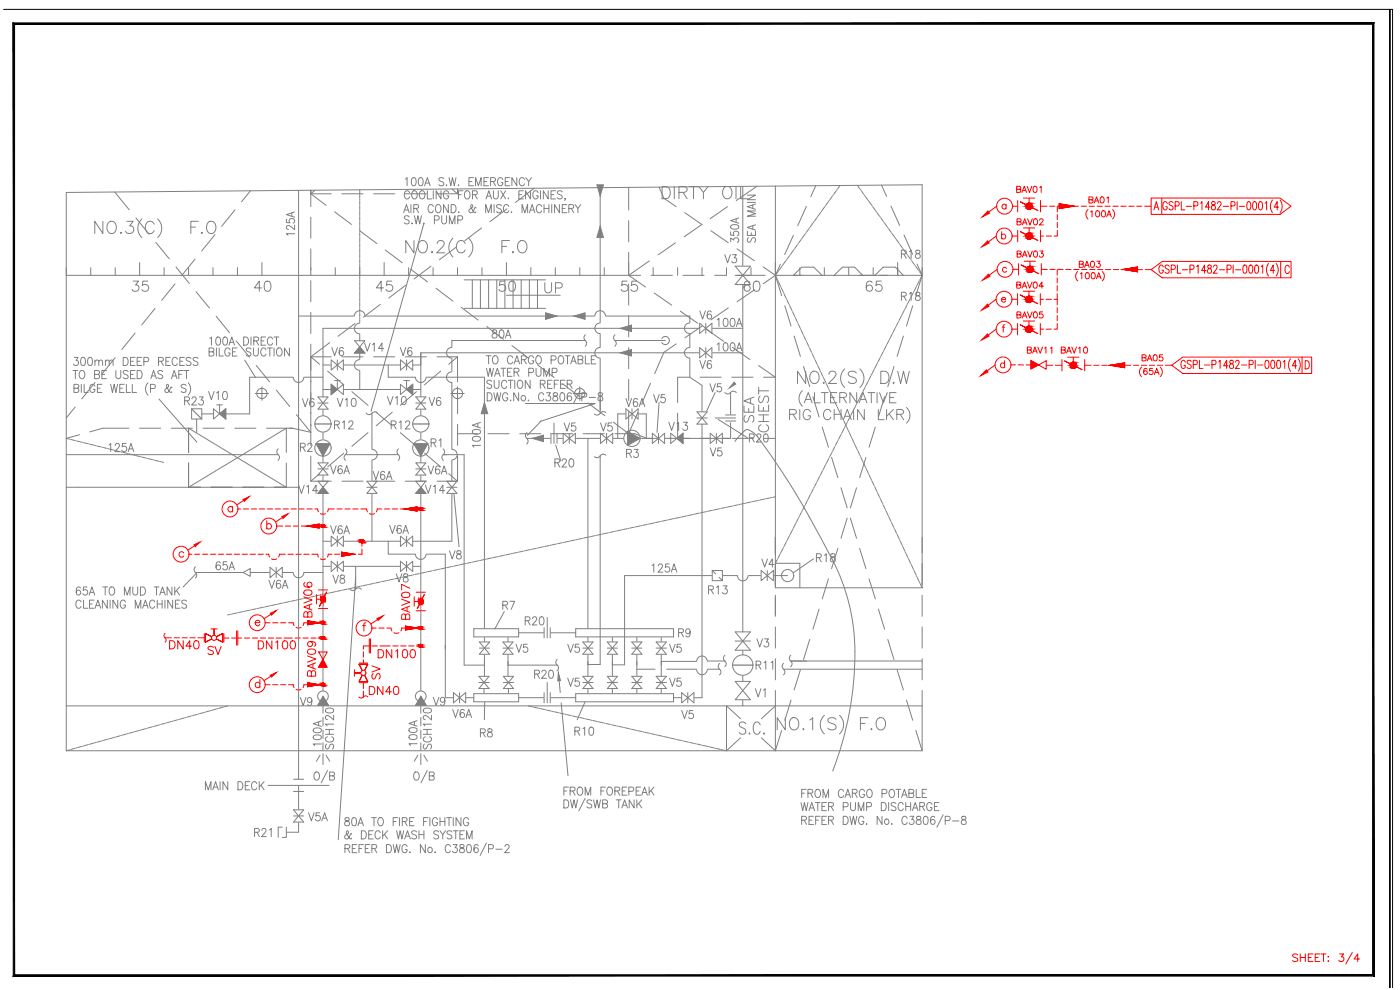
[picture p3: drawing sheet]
<svg xmlns="http://www.w3.org/2000/svg" width="420mm" height="297mm" viewBox="0 0 420 297" stroke-linecap="round" stroke-linejoin="round" font-family="sans-serif">
<defs><g id="words">
<g font-size="9.7" fill="#808080">
<text x="27.5" y="72.7">NO.3(C) F.O</text>
<text x="121" y="78.3">NO.2(C) F.O</text>
</g>
<text font-size="7.5" fill="#808080" x="197.9" y="61">DIRTY OIL</text>
<g font-size="7.1" fill="#808080">
<text x="93.5" y="236">O/B</text>
<text x="123.1" y="236">O/B</text>
</g>
<g font-size="6.6" fill="#808080">
<text x="162.6" y="89.3">UP</text>
<text x="227.5" y="128.1" transform="rotate(-90 227.5 128.1)">SEA</text>
</g>
<g font-size="6.2" fill="#808080">
<text x="38.8" y="88.5">35</text>
<text x="75.5" y="88.5">40</text>
<text x="112.2" y="88.5">45</text>
<text x="148.9" y="88.5">50</text>
<text x="185.6" y="88.5">55</text>
<text x="222.2" y="88.5">60</text>
<text x="258.9" y="88.5">65</text>
<text x="231.8" y="130.9" transform="rotate(-90 231.8 130.9)">CHEST</text>
</g>
<g font-size="5.7" fill="#808080">
<text x="89.6" y="72" transform="rotate(-90 89.6 72)">125A</text>
<text x="120.3" y="68.4">S.W. PUMP</text>
<text x="223" y="74.1" transform="rotate(-90 223 74.1)">350A</text>
<text x="227.9" y="74.1" transform="rotate(-90 227.9 74.1)">SEA MAIN</text>
<text x="216.6" y="80.1">V3</text>
<text x="269.5" y="78.7">R18</text>
<text x="269.5" y="91.4">R18</text>
<text x="209.2" y="97">V6</text>
<text x="214.5" y="99.1">100A</text>
<text x="62.1" y="104.8">100A DIRECT</text>
<text x="98.8" y="107.9">V6</text>
<text x="108.7" y="106.5">V14</text>
<text x="119.2" y="107.9">V6</text>
<text x="146.8" y="102.7">80A</text>
<text x="214.5" y="106.5">100A</text>
<text x="21.2" y="110.8">300mm DEEP RECESS</text>
<text x="145" y="110.4">TO CARGO POTABLE</text>
<text x="209.2" y="111.8">V6</text>
<text x="21.2" y="115">TO BE USED AS AFT</text>
<text x="145" y="114.3">WATER PUMP</text>
<text x="145.3" y="117.8">SUCTION REFER</text>
<text x="212" y="118.9">V5</text>
<text x="54.7" y="122.8">R23</text>
<text x="61.7" y="121">V10</text>
<text x="90" y="123.1">V6</text>
<text x="100.2" y="123.1">V10</text>
<text x="115.4" y="122.8">V10</text>
<text x="128.1" y="122.8">V6</text>
<text x="187" y="123.1">V6A</text>
<text x="195.4" y="122.1">V5</text>
<text x="99.5" y="129.8">R12</text>
<text x="116.4" y="129.8">R12</text>
<text x="168.3" y="130.5">V5</text>
<text x="179.2" y="130.5">V5</text>
<text x="199.7" y="130.5">V13</text>
<text x="31.8" y="136.9">125A</text>
<text x="89.3" y="136.5">R2</text>
<text x="128.4" y="135.5">R1</text>
<text x="145.3" y="135.5" transform="rotate(-90 145.3 135.5)">100A</text>
<text x="212.4" y="137.9">V5</text>
<text x="98.4" y="143.2">V6A</text>
<text x="127.7" y="143.6">V6A</text>
<text x="165.8" y="141.5">R20</text>
<text x="187.3" y="138.6">R3</text>
<text x="88.9" y="149.2">V14</text>
<text x="111.1" y="145">V6A</text>
<text x="126.6" y="149.2">V14</text>
<text x="116.1" y="161.2">V6A</text>
<text x="134.1" y="169">V8</text>
<text x="194.7" y="172.9">125A</text>
<text x="227.9" y="171.4">V4</text>
<text x="244.1" y="169.7">R18</text>
<text x="21.9" y="179.9">65A TO MUD TANK</text>
<text x="79.7" y="177.8">V6A</text>
<text x="99.1" y="176.4">V8</text>
<text x="211.7" y="179.6">R13</text>
<text x="21.9" y="183.8">CLEANING MACHINES</text>
<text x="149.9" y="184.1">R7</text>
<text x="156.6" y="188.7">R20</text>
<text x="153.8" y="196.8">V5</text>
<text x="169.3" y="196.8">V5</text>
<text x="200" y="196.8">V5</text>
<text x="202.8" y="192.3">R9</text>
<text x="226.1" y="195.4">V3</text>
<text x="226.1" y="202.1">R11</text>
<text x="159.5" y="204.6">R20</text>
<text x="169.3" y="207.1">V5</text>
<text x="200" y="207.1">V5</text>
<text x="225.8" y="210.3">V1</text>
<text x="135.1" y="216.6">V6A</text>
<text x="171.8" y="221.9">R10</text>
<text x="203.6" y="217">V5</text>
<text x="97.7" y="225.1" transform="rotate(-90 97.7 225.1)">100A</text>
<text x="101.2" y="226.1" transform="rotate(-90 101.2 226.1)">SCH120</text>
<text x="126.3" y="225.1" transform="rotate(-90 126.3 225.1)">100A</text>
<text x="130.9" y="226.1" transform="rotate(-90 130.9 226.1)">SCH120</text>
<text x="143.2" y="222.2">R8</text>
<text x="60.7" y="238.1">MAIN DECK</text>
<text x="168.3" y="239.9">FROM FOREPEAK</text>
<text x="239.5" y="240.6">FROM CARGO POTABLE</text>
<text x="239.5" y="244.5">WATER PUMP DISCHARGE</text>
<text x="91.7" y="247.6">V5A</text>
<text x="75.5" y="252.2">R21</text>
<text x="102.7" y="252.9">&amp; DECK WASH SYSTEM</text>
</g>
<g font-size="5.7" fill="#f00">
<text x="98.4" y="161.6">V6A</text>
<text x="63.9" y="172.2">65A</text>
<text x="94.9" y="186.3" transform="rotate(-90 94.9 186.3)">BAV06</text>
<text x="124.2" y="187" transform="rotate(-90 124.2 187)">BAV07</text>
<text x="50.1" y="195.8">DN40</text>
<text x="61.4" y="197.6">SV</text>
<text x="112.5" y="198.6">DN100</text>
<text x="96" y="204.3" transform="rotate(-90 96 204.3)">BAV09</text>
<text x="110.1" y="209.5">DN40</text>
<text x="115.4" y="205" transform="rotate(-90 115.4 205)">SV</text>
<text x="89.3" y="213.1">V9</text>
</g>
<g font-size="5.3" fill="#808080">
<text x="120.6" y="56.8">100A S.W. EMERGENCY</text>
<text x="224" y="133.7">R20</text>
<text x="129.1" y="212.7">V9</text>
</g>
<g font-size="5.3" fill="#f00">
<text x="304.1" y="87.8">BAV04</text>
<text x="118.2" y="175.7">V8</text>
<text x="76.6" y="195.8">DN100</text>
</g>
<g font-size="4.9" fill="#f00">
<text x="304.1" y="58.9">BAV01</text>
<text x="326" y="62.1">BA01</text>
<text x="304.4" y="68.8">BAV02</text>
<text x="304.4" y="78.3">BAV03</text>
<text x="323.1" y="81.5">BA03</text>
<text x="304.4" y="96.7">BAV05</text>
<text x="307.3" y="107.2">BAV11</text>
<text x="317.5" y="107.2">BAV10</text>
<text x="341.8" y="109.4">BA05</text>
</g>
<g font-size="4.4" fill="#f00">
<text x="299.9" y="82.9">c</text>
<text x="52.9" y="168.3">c</text>
</g>
</g></defs>
<!-- layer: ballast -->
<path d="M1.1 2.8h416.8v293.5" fill="none" stroke="#000" stroke-width=".3"/>
<!-- layer: 0 -->
<g fill="none" stroke="#808080" stroke-width=".3">
<path d="M93.3 57.1v1v-1M99.4 58.1h-6.1v3.9M102.6 58.1h6.3M112.1 58.1h6.4M122.9 57.8a.8 .8 0 0 0-.9-.6 .8 .8 0 0 0-.7 1v.6a.8 .8 0 0 0 .7 .9 .8 .8 0 0 0 .9-.6M124 57.3a.84 .84 0 0 1 1.2 .9v.6a.84 .84 0 0 1-.8 .9 .84 .84 0 0 1-.9-.9l.1-1zM126.3 57.3a.84 .84 0 0 1 1.2 .9v.6a.84 .84 0 0 1-.8 .9 .84 .84 0 0 1-.9-.9l.2-1zM128.3 57.2v2.5h1.2M130 57.2v2.5M132.3 57.2v2.5l-1.4-2.5v2.5M134.7 57.8a.8 .8 0 0 0-1-.6 .8 .8 0 0 0-.6 1v.6a.8 .8 0 0 0 .8 .9 .8 .8 0 0 0 .8-.9h-.6M139 57.2h-1.4v2.5"/>
<path d="M139.8 57.3l.2-.1a1.24 1.24 0 0 1 1.1 1.3 1.24 1.24 0 0 1-1.1 1.2 1.54 1.54 0 0 1-.2-2.4zM141.8 58.4l1.2-.1 .2-.4-.1-.4-.4-.3h-.9v2.5M142.5 58.4l.7 1.3M145.9 59.7l.8-2.5 .8 2.5M146.2 58.9h1M148.1 57.2v1.8a.73 .73 0 0 0 .7 .7 .73 .73 0 0 0 .7-.7v-1.8M150.3 57.2l1.4 2.5M151.7 57.2l-1.4 2.5M152.5 59.6h.2zM157.1 57.2h-1.4v2.5h1.4M159.2 57.2v2.5l-1.5-2.5v2.5M161.5 57.8a.82 .82 0 0 0-1-.6 .82 .82 0 0 0-.6 1v.6a.81 .81 0 0 0 .8 .9 .81 .81 0 0 0 .8-.9h-.5"/>
<path d="M162.2 57.2v2.5M164.5 57.2v2.5l-1.4-2.5v2.5M165.4 58.4h.8M166.7 57.2h-1.3v2.5h1.3M168.7 57.6a.82 .82 0 0 0-.8-.4 .82 .82 0 0 0-.6 .6l.2 .4 1 .4 .2 .7a.91 .91 0 0 1-1.4 0M169.7 59.6h-.2h.2l-.2 .6M188.7 56.2v6.8M93.3 65.2v6.3M93.3 74.7v6.3M121.1 63.8l.9-2.4 .8 2.4M123.3 61.4v2.4M124.2 62.5l1.2-.1 .2-.3-.1-.5-.4-.2h-.9v2.4"/>
<path d="M127.2 67.2l-15.8 56.2M130 62a.8 .8 0 0 0-.9-.6 .8 .8 0 0 0-.6 .9v.6a.8 .8 0 0 0 .6 .9 .8 .8 0 0 0 .9-.6M131.1 61.5a1.1 1.1 0 0 1 1.2 .4 1.1 1.1 0 0 1-.1 1.3 .8 .8 0 0 1-.9 .6 .8 .8 0 0 1-.6-.9v-.6zM134.5 61.4v2.4l-1.4-2.4v2.4M135.4 61.4a1.24 1.24 0 0 1 1.5 1.2 1.24 1.24 0 0 1-1.5 1.2zM142.8 62.4l-.2-.2-.4 .9a.76 .76 0 0 1-.6 .7 .76 .76 0 0 1-.9-.4l.1-.5 1.1-.9-.3-.6-.3 .3 .1 .6 .9 1.4 .4 .1 .1-.2M145.8 63.8v-2.4l.8 2.4 .8-2.4v2.4M148.3 61.4v2.4M150.5 61.7a.82 .82 0 0 0-.8-.3 .82 .82 0 0 0-.7 .6l.2 .3 1.1 .5a.59 .59 0 0 1 0 .9 .99 .99 0 0 1-1.3-.2M152.7 62a.82 .82 0 0 0-1-.6 .82 .82 0 0 0-.6 .9v.6a.82 .82 0 0 0 .6 .9 .82 .82 0 0 0 1-.6M153.5 63.6v.2zM156.7 63.8v-2.4l.8 2.4 .8-2.4v2.4"/>
<path d="M158.9 63.8l.8-2.4 .8 2.4M159.2 63h1M162.5 62a.8 .8 0 0 0-.9-.6 .8 .8 0 0 0-.6 .9v.6a.8 .8 0 0 0 .6 .9 .8 .8 0 0 0 .9-.6M163.3 61.4v2.4M163.3 62.5h1.4M164.7 61.4v2.4M165.6 61.4v2.4M167.9 61.4v2.4l-1.5-2.4v2.4M168.7 62.5h.9M170.1 61.4h-1.4v2.4h1.4M170.7 62.5l1.3-.1 .2-.3-.1-.5-.4-.2h-1v2.4M171.4 62.5l.8 1.3"/>
<path d="M172.6 61.4l.8 1.1v1.3M174.3 61.4l-.9 1.1M188.7 66.2v6.3M188.7 75.7v6.4M93.3 84.2v6.4M93.3 93.7v6.4M106.4 94.8a1.6 1.6 0 0 1 1.6-1.6 1.6 1.6 0 0 1 1.6 1.6M108 97a1.6 1.6 0 0 0-1.6 1.6 1.6 1.6 0 0 0 1.6 1.6M139.3 84h24.5M139.3 92.5h24.5M141.7 84v8.5M144.2 84v8.5"/>
<path d="M146.6 84v8.5M149.1 84v8.5M151.5 84v8.5M152 88.6h16.1M154 84v8.5M156.4 84v8.5M158.9 84v8.5M161.3 84v8.5M178.5 94.8a1.6 1.6 0 0 1 1.6-1.6 1.6 1.6 0 0 1 1.6 1.6M180.1 96.9a1.6 1.6 0 0 0-1.6 1.6 1.6 1.6 0 0 0 1.6 1.6M188.7 85.2v6.4M188.7 94.8v6.3"/>
<path d="M195.4 82.6h6.4M204.9 82.6h6.4M207 96.9a1.6 1.6 0 0 0-1.6 1.6 1.6 1.6 0 0 0 1.6 1.6M211.8 97v3M213.6 97l-3.6 3v-3l3.6 3M214.5 82.6h3.5M220.6 85.4l4.6-5.5h-4.6l4.6 5.5M232.7 82.6h8M238.1 82.6l2.5-2.4h3.6l2.5 2.4zM246.7 82.6h3.7M250.4 82.6l2.4-2.4h3.7l2.4 2.4zM262.6 82.6l2.4-2.4h3.7l2.4 2.4"/>
<path d="M263.8 82.6h5.6M22.2 116.5l1.2-.1 .3-.4-.1-.5-.5-.2h-.9v2.5h.9l.5-.3 .1-.6-.6-.4M24.4 115.3v2.5M25.2 115.3v2.5h1.3M28.5 115.9a.8 .8 0 0 0-1-.6 .8 .8 0 0 0-.6 .9v.6a.8 .8 0 0 0 .8 1 .8 .8 0 0 0 .8-1h-.5M30.6 115.3h-1.4v2.5h1.4M33.2 115.3l.5 2.5 .6-2.5 .5 2.5 .5-2.5M37.3 115.3h-1.4v2.5h1.4M37.9 115.3v2.5h1.3M39.7 115.3v2.5h1.3M44.4 114.9a2.69 2.69 0 0 0 0 3.7M45.2 116.6h.9a.64 .64 0 0 0 .5-.6 .64 .64 0 0 0-.5-.7h-.9v2.5"/>
<path d="M47.7 119.7l11.4 13M51.6 116.4l-.3-.3-.4 1a.76 .76 0 0 1-.6 .7 .76 .76 0 0 1-.8-.5l.1-.5 1-.9-.3-.6-.3 .4 .1 .5 .9 1.4 .4 .2 .2-.3M55.9 115.7a.82 .82 0 0 0-.9-.4 .82 .82 0 0 0-.6 .6l.2 .3 1 .5a.59 .59 0 0 1 0 .9 .99 .99 0 0 1-1.2-.2M56.5 114.9a2.74 2.74 0 0 1 0 3.7M62.8 105.6l1.2-.2 .2-.3-.1-.5-.4-.2h-.9v2.4h.9a.64 .64 0 0 0 .5-.6 .64 .64 0 0 0-.5-.6M65 104.4v2.4M65.8 104.4v2.4h1.2M69 105a.82 .82 0 0 0-.9-.6 .82 .82 0 0 0-.6 .9v.6a.81 .81 0 0 0 .7 .9 .81 .81 0 0 0 .8-.9h-.5M71.1 104.4h-1.3v2.4h1.3M73.4 108l3.3 5.3M75.3 104.7a.8 .8 0 0 0-.8-.3 .8 .8 0 0 0-.6 .6l.2 .3 1 .5a.59 .59 0 0 1 0 .9 .95 .95 0 0 1-1.2-.2M76.1 104.4v1.7a.73 .73 0 0 0 .7 .7 .73 .73 0 0 0 .7-.7v-1.7"/>
<path d="M78.6 116.1v4M79.8 105a.8 .8 0 0 0-.9-.6 .8 .8 0 0 0-.6 .9v.6a.8 .8 0 0 0 .6 .9 .8 .8 0 0 0 .9-.5M81 104.4v2.4M82.2 104.4v2.4M83.4 104.5a1.1 1.1 0 0 1 1.2 .4 1.1 1.1 0 0 1 0 1.4 .8 .8 0 0 1-1 .5 .8 .8 0 0 1-.6-.9l.1-.9zM86.9 104.4v2.4l-1.5-2.4v2.4M88 113.2a1.6 1.6 0 0 0 1.6 1.6 1.6 1.6 0 0 0 1.6-1.6M93.3 103.3v17.3M93.3 107.1h6.1M95.4 119.1l3.1 3.7h-3.1l3.1-3.7zM99.4 115.3v3.1l3.7-3.1v3.1zM99.4 108l3.7 3v-3l-3.7 3z"/>
<path d="M100.4 114.2h1.7M101.2 108v3M101.2 114.2v2.7M102.6 107.1h6.3M106.4 102.2l3.1 3.7h-3.1l3.1-3.7zM108 107.9a1.6 1.6 0 0 0-1.6 1.6 1.6 1.6 0 0 0 1.6 1.6M112.1 107.1h6.4M120.2 115.3v3.1l3.7-3.1v3.1zM120.2 108v3l3.7-3v3M121.2 114.2h1.7M121.6 107.1h6.4M122 108v3"/>
<path d="M122 114.2v2.7M124.7 113.2a1.6 1.6 0 0 0 1.6 1.6 1.6 1.6 0 0 0 1.6-1.6M124.8 119.1h3l-3 3.7h3zM131.2 107.1h6.1v7.5M135.6 111.6a1.6 1.6 0 0 0-1.6 1.6 1.6 1.6 0 0 0 1.6 1.6M135.6 104.2a1.6 1.6 0 0 0-1.6 1.6 1.6 1.6 0 0 0 1.6 1.6M137.3 116.1v8M146.2 117.8a1.25 1.25 0 0 1 1.5 1.3 1.25 1.25 0 0 1-1.5 1.2zM148.2 117.8l.5 2.5 .6-2.5 .5 2.5 .5-2.5M152.4 118.4a.8 .8 0 0 0-1-.6 .8 .8 0 0 0-.6 1v.6a.8 .8 0 0 0 .8 .9 .8 .8 0 0 0 .8-.9h-.5M155.7 117.8v2.5l-1.5-2.5v2.5M163.2 118.4a.8 .8 0 0 0-1-.6 .8 .8 0 0 0-.6 1v.6a.8 .8 0 0 0 .6 .9 .8 .8 0 0 0 1-.6"/>
<path d="M164 117.8h1.2l-.6 1a.76 .76 0 0 1 .6 1.2 .76 .76 0 0 1-1.4-.2M166.1 118l-.1 .4 .3 .4a.79 .79 0 0 1 1.1 .7 .79 .79 0 0 1-1 .8 .81 .81 0 0 1-.4-1 .81 .81 0 0 1 1-.5l.3-.6a.77 .77 0 0 0-1.2-.2zM168.3 118a.68 .68 0 0 1 1.1 .3l.1 .6a1.05 1.05 0 0 1-.9 1.4 1.66 1.66 0 0 1-.3-2.3zM171.5 118.2a.61 .61 0 0 0-1-.2l-.2 .3a1.52 1.52 0 0 0 .6 2 .72 .72 0 0 0 .7-.6 .72 .72 0 0 0-.6-.8 .72 .72 0 0 0-.8 .6M174 116.1v4M174 117.4l-1.9 3.7M174.6 119.1h1a.65 .65 0 0 0 .5-.6 .65 .65 0 0 0-.5-.7h-1v2.5M175.7 100.4a1.3 1.3 0 0 0 .3 2.2v.7l-.4 .6M176.8 119.2h1.9M179.7 118l-.2 .4 .4 .4a.79 .79 0 0 1 1 .7 .79 .79 0 0 1-.9 .8 .81 .81 0 0 1-.5-1 .81 .81 0 0 1 1-.5l.3-.6a.74 .74 0 0 0-1.1-.2zM184.6 100.4a1.3 1.3 0 0 0 .2 2.2l.1 .7-.4 .6M188.7 104.3v6.3"/>
<path d="M188.7 113.8v6.4M198.6 101.6a1.22 1.22 0 0 1 1.9-.4 1.22 1.22 0 0 1 0 1.9 1.22 1.22 0 0 1-1.9-.3M206.9 113.2h-3.5v7.6M207 104.2a1.6 1.6 0 0 0-1.6 1.6 1.6 1.6 0 0 0 1.6 1.6M211.8 104.3v3.1M213.6 104.3l-3.6 3.1v-3.1l3.6 3.1M214.6 117.8l-2.5 5.5M219.2 117.8a1.09 1.09 0 0 1 1.8 0M219.6 113.2h6.4M229.1 113.2h3.6M240.8 117.2a3.1 3.1 0 0 0 0 4.7M241.8 111.4v3.7l-2.5-3.7v3.7"/>
<path d="M241.8 119.8h1.5M243.4 111.9a1.36 1.36 0 0 1 1.5-.5 1.36 1.36 0 0 1 .9 1.4 1.61 1.61 0 0 1-.3 1.7 1.61 1.61 0 0 1-1.8 .4 2.28 2.28 0 0 1-.3-3zM244.4 117.8v3.1h1.8M246.5 117.8h2M247.1 114.9l.1-.2 .2 .2-.2 .2zM247.5 117.8v3.1M248.8 112.3l.3-.7 1.1-.2a.9 .9 0 0 1 .5 1.4l-2.1 2.3h2.5M249.3 119.3h1.1M251.1 117.8h-1.8v3.1h1.8M252 119.3l1.8-.2a.7 .7 0 0 0 0-1.2l-1.8-.1v3.1M253 119.3l1.1 1.6M253.5 110.7a3.8 3.8 0 0 0 0 5.6"/>
<path d="M257 111.9a1.36 1.36 0 0 0-1.3-.6 1.36 1.36 0 0 0-1.1 1l.3 .5 1.4 .5a.9 .9 0 0 1 .7 .7 .9 .9 0 0 1-.3 .9 1.64 1.64 0 0 1-2.1-.4M257.1 117.8v3.1l-2-3.1v3.1M258.1 110.7a3.8 3.8 0 0 1 0 5.6M258.3 119.8h1.4M260.5 117.8h2M261.5 117.8v3.1M263.2 117.8v3.1M264 117.8l1.1 3.1 1.2-3.1M264.3 111.4h1.3a1.98 1.98 0 0 1 1.2 1.8 1.98 1.98 0 0 1-1.2 1.9h-1.3zM267 119.3h1.2M268 114.9l.2-.2 .2 .2-.2 .2zM268.9 117.8h-1.9v3.1h1.9"/>
<path d="M269.4 111.4l.9 3.7 .9-3.7 .8 3.7 .9-3.7M23.9 130.4l-4 1.1M38.7 128.5h-7.8l-4 1.1M41.9 128.5h6.3M51.4 128.5h6.4M56.6 128.5v7.2M56.6 138.9v7.3h3.5M59.6 124.7l.1 .1M59.7 124.9l.8 .7M60.5 125.7h.1M60.6 122.7v3h-3.1v-3M60.9 128.5h6.4"/>
<path d="M64.1 122.7v3l3.6-3v3zM65.9 124.2h.1M65.9 121.5v2.7M70.5 128.5h6.3M80 128.5h7.8l5.5 1.2M83.5 134.7a1.3 1.3 0 0 0 .3 2.1v.7l-.4 .6M85.9 128.5v7.2M85.9 138.9v7.3M93.3 123.8v9.9M93.3 136.8v7.6h6.1M94.5 127.2h3.1M94.9 133.2h4.1"/>
<path d="M95.4 138.9h3.1l-3.1 3.6h3.1zM95.4 120.9h3.1M103.7 134.7a1.29 1.29 0 0 1-.3 2.1l-.1 .7 .4 .6M109.9 124a1.09 1.09 0 0 0 1.7 0M111.6 134.8a1.6 1.6 0 0 1 1.6 1.6 1.6 1.6 0 0 1-1.6 1.6M111.6 124a1.09 1.09 0 0 1 1.7 0M119.6 134.7a1.3 1.3 0 0 0 .2 2.1l.1 .7-.4 .6M124.2 133.2h4.2M124.8 138.9h3l-3 3.6h3zM124.8 120.9h3M126.2 127.2h2.5M133 136.4a1.09 1.09 0 0 0 .1 1.7"/>
<path d="M135.6 134.8a1.6 1.6 0 0 1 1.6 1.6 1.6 1.6 0 0 1-1.6 1.6M137.3 127.3v6.3M137.3 136.8v7.6M137.3 130.1h6M146.4 130.1h6.4M153.1 120.2h.2zM156 130.1h6.3M158.1 131.5a1.09 1.09 0 0 1 0 1.7M158.1 131.5h7.1M158.1 129.8a1.09 1.09 0 0 0 0 1.7M158.6 120.1v.2zM162.4 126.3l-4.2 4.3"/>
<path d="M165.3 130v3.1M165.5 130.1h6.3M166.3 126.9v6.2M166.8 133.5l1.5 4.8M167.2 130v3.1M169 130v3.1l3.7-3.1v3.1zM170.9 130v3.1M172.9 131.5h5.7M175 130.1h6.4M180.2 130v3.1l3.7-3.1v3.1zM181.8 136.6a1.29 1.29 0 0 0-2 .6l-.7 .1-.7-.3M181.8 123.8a1.09 1.09 0 0 0-1.7 .2"/>
<path d="M182 130v3.1M184.5 130.1h6l3.7 1.4M187.8 122.7v3l3.7-3v3zM188.4 129.4v4.2M188.7 123.3v6.8M189.7 122.7v3M192.3 131.5h5.3M195.8 130l3.7 3.1v-3.1l-3.7 3.1zM197.6 130v3.1M197.8 120.8l-.6 9M201.3 130v3.1l3.7-3.1v3.1zM205.1 131.5h11.5"/>
<path d="M209.2 123.6h3l-3 3.7h3zM209.2 125.4h3M213.1 130v3.1l3.7-3.1v3.1zM214.7 125.4h6.1M215 130v3.1M215.6 125.9l8.7 5.4M217.7 124.5h3.1M217.7 126.3h3.1M219.8 131.5h6.3M223.6 129.1l-3.1 3.3M227.4 131.1a214 214 0 0 1 15.4 23.8M237 124.3l1.7-.1a.7 .7 0 0 0 0-1.2l-1.7-.1v3"/>
<path d="M238 124.3l1 1.6M240 122.9v3M241.4 120.9l1.2-3.1 1.1 3.1M243.2 123.6a1.12 1.12 0 0 0-1.3-.8 1.12 1.12 0 0 0-.9 1.2 1.35 1.35 0 0 0 .3 1.5 1.35 1.35 0 0 0 1.5 .3l.4-.6v-.4h-.7M249.3 123.6a1.12 1.12 0 0 0-1.2-.8 1.12 1.12 0 0 0-.9 1.2 1.35 1.35 0 0 0 .3 1.5 1.35 1.35 0 0 0 1.4 .3l.4-.6M250.4 122.9v3M250.4 124.3h2M252.4 122.9v3M253.1 125.9l1.2-3 1.2 3M253.6 124.9h1.4M256.2 122.9v3M257.8 120.9l1.2-3.1 1.2 3.1"/>
<path d="M259.4 122.9v3l-2-3v3M263.6 122.9v3h1.8M266.1 122.9v3M266.8 124.2l1.3 1.7M268.1 122.9l-2 2M269.1 124.3l1.8-.1a.7 .7 0 0 0 0-1.2l-1.8-.1v3M270.2 124.3l1 1.6M272 122.3a3.1 3.1 0 0 1 0 4.6M63.3 146.2h6.4M72.8 146.2h6.4M82.4 146.2h3.5h-3.5M95.4 140.7h3.1"/>
<path d="M102.6 144.4h6.4M110.1 144.4l3 3.6h-3l3-3.6M121.7 144.4h6.3M124.8 140.7h3M134.1 144.4l3 3.6h-3l3-3.6zM134.1 146.2h3M136.2 148.1l1.6 15.9M242.8 154.9l6.9 12.8a59.9 59.9 0 0 1 6.9 27.7M58.7 170a1.28 1.28 0 0 0 .2 2.1l.1 .8-.4 .6M58.8 172.2l-3.8 3.9M73 171.8l2.1-1.2v2.3zM81 170.2v3.1l3.7-3.1v3.1z"/>
<path d="M82.9 170.2v3.1M88 171.8a1.6 1.6 0 0 0 1.6 1.6 1.6 1.6 0 0 0 1.6-1.6M99.4 160.9l3.7 3v-3l-3.7 3zM99.4 168.4v3.1l3.7-3.1v3.1zM101.2 160.9v3M101.2 168.4v3.1M106.7 176.8a1.09 1.09 0 0 1 1.7 0M106.7 173.1l-5.2 78.9M120.2 160.9v3l3.7-3v3zM120.2 168.4v3.1l3.7-3.1v3.1zM122 160.9v3M122 168.4v3.1"/>
<path d="M124.7 166.3a1.6 1.6 0 0 0 1.6 1.6 1.6 1.6 0 0 0 1.6-1.6M187.4 172.7h26.2M213.8 171.2h3v3M213.8 171.2v3M213.8 171.2l.9 1M217 172.7h4.1M221.3 172.7a1.6 1.6 0 0 0 1.6 1.6 1.6 1.6 0 0 0 1.6-1.6M224.7 172.7h3.5M228.4 171.2v3l3.7-3v3zM230.3 171.2v3M232.3 172.7h4.1M232.7 161.3v5.2"/>
<path d="M232.7 176.1v-7l7.3-.1v7.4M232.7 178.6v6.3M244.2 167.7l-6 4.1M276.7 161.3v4.6M276.7 169.1v6.3M276.7 178.6v6.3M142.2 188.6h13.5v2.5h-13.5zM143.9 192.6h3l-3 3.7h3zM143.9 194.5h3M150.9 192.6h3.1l-3.1 3.7h3.1zM150.9 194.5h3.1M151.4 183.5l-2.9 5.2"/>
<path d="M163.3 188.3v3.1M164.2 185.3v6.1M165.1 188.3v3.1M167.2 197.8a1.09 1.09 0 0 0 0 1.7M174.9 192.6l3.1 3.7h-3.1l3.1-3.7zM174.9 194.5h3.1M182.3 192.6h3l-3 3.7h3zM182.3 194.5h3M189.6 192.6h3.1l-3.1 3.7h3.1zM189.6 194.5h3.1M196.9 192.6h3.1l-3.1 3.7h3.1zM196.9 194.5h3.1"/>
<path d="M202.1 188.6h-29.3v2.5h29.3M209.1 198.4a1.6 1.6 0 0 1 1.6-1.6 1.6 1.6 0 0 1 1.6 1.6M216 199.1a1.3 1.3 0 0 0 .3 2.1v.7l-.4 .6M217.5 198.3a1.09 1.09 0 0 1 0 1.7M217.6 196.6a1.09 1.09 0 0 0-.1 1.7M219.9 199.6h4.2M220.6 189.6h4.6l-4.6 5.5h4.6zM220.6 192.3h4.6M232.7 188.1v6.4M237.3 198.3a1.09 1.09 0 0 1 0 1.7M237.3 196.6a1.09 1.09 0 0 0 0 1.7M256.6 195.4a98.2 98.2 0 0 1-6.7 35.9"/>
<path d="M276.7 188.1v6.4M276.7 197.6v6.4M96.1 210.3a1.6 1.6 0 0 1-.4-2.4 1.6 1.6 0 0 1 2.4 0 1.6 1.6 0 0 1-.4 2.4M96.9 208.9l1.6 2.7M125.5 210.3a1.6 1.6 0 0 1-.4-2.4 1.6 1.6 0 0 1 2.4 0 1.6 1.6 0 0 1-.4 2.4M126.3 208.9l1.6 2.7M136.1 207.8l3.7 3.1v-3.1l-3.7 3.1M137.9 207.8v3.1M142.2 208.1h13.5v2.5h-13.5zM143.7 202.9h3.1l-3.1 3.7h3.1zM143.7 204.8h3.1M145.5 210.7l-.1 5.2"/>
<path d="M151.1 202.9h3l-3 3.7h3zM151.1 204.8h3M163.3 207.8v3.1M164.2 204.8v6.1M165.1 207.8v3.1M168.4 210.9l2.1 21.9M172.8 208.1h29.3v2.5h-29.3zM174.9 202.9h3.1l-3.1 3.7h3.1zM174.9 204.8h3.1M175.5 210.7l-2.3 5.2M182.3 202.9h3l-3 3.7h3zM182.3 204.8h3"/>
<path d="M189.6 202.9h3.1l-3.1 3.7h3.1zM189.6 204.8h3.1M196.9 202.9h3.1l-3.1 3.7h3.1zM196.9 204.8h3.1M204.6 207.8l3.7 3.1v-3.1l-3.7 3.1zM206.4 207.8v3.1M209.1 200.9a1.6 1.6 0 0 0 1.6 1.6 1.6 1.6 0 0 0 1.6-1.6M218.3 212.1l-.3-.3v13.5l.3-.3M218.4 212.2l.1 .1M218.6 212.3l.6 .5M219.3 212.9l.1 .1M219.4 213.1l.6 .5"/>
<path d="M220.1 213.7l.1 .1M220.3 213.8l.5 .6M220.6 204.4l4.6 5.6h-4.6l4.6-5.6zM220.9 214.4l.1 .1M221.1 214.6l.6 .5M221.8 215.2v.1M221.9 215.4l.3 .3M223.8 217.1a1.03 1.03 0 0 0-1.1-.5 1.03 1.03 0 0 0-.8 .9l.2 .5 1.2 .5a.95 .95 0 0 1 .5 1.3 .95 .95 0 0 1-1.2 .5l-.7-.5M224.9 219.9v.4zM228.1 217.5a.99 .99 0 0 0-1.5-.7 2.46 2.46 0 0 0 .3 3.5 1.04 1.04 0 0 0 1.2-.9M228.8 215.4l-.3 .3M229 215.2l-.1 .1"/>
<path d="M229.3 219.9v.4zM229.6 214.6l-.5 .5M229.8 214.4l-.1 .1M230.5 213.8l-.6 .6M230.6 213.7v.1M231.3 213.1l-.6 .5M231.5 212.9l-.1 .1M232.1 212.3l-.5 .5M232.7 211.8v13.5l-.3-.3M235.2 200.8a1.09 1.09 0 0 1-.1 1.7M235.7 215.3v3.7l-2.5-3.7v3.7M237.3 215.8a1.35 1.35 0 0 1 1.5-.4 1.35 1.35 0 0 1 .9 1.3 1.61 1.61 0 0 1-.3 1.8 1.61 1.61 0 0 1-1.8 .3 2.28 2.28 0 0 1-.3-3z"/>
<path d="M241.1 218.6l.2 .2-.2 .2-.2-.2zM243 216l.9-.7v3.7M247.4 214.6a3.8 3.8 0 0 0 0 5.6M250.9 215.8a1.66 1.66 0 0 0-2.5 0 .94 .94 0 0 0 .7 1.1l1.1 .3a.91 .91 0 0 1 .3 1.6 1.68 1.68 0 0 1-2.1-.3M251.9 214.6a3.8 3.8 0 0 1 0 5.6M258.2 217.1h1.4M260.5 215.3h-2.3v3.7M261.5 218.6l.2 .2-.2 .2-.1-.2zM263.3 215.8a1.35 1.35 0 0 1 1.6-.4 1.35 1.35 0 0 1 .8 1.3 1.61 1.61 0 0 1-.3 1.8 1.61 1.61 0 0 1-1.8 .3 2.28 2.28 0 0 1-.3-3zM276.7 207.2v18.1h-256.8M80.4 235.6h18.4M88.1 237.5h3"/>
<path d="M88.1 233.8h3M96 226.6l-1.1 1.8M96.9 226.1v3.3M97.8 226.6l1.1 1.8M125.4 226.6l-1.1 1.8M126.3 226.1v3.3M127.2 226.6l1.1 1.8M169.2 240a1.24 1.24 0 0 1 1.5 1.2 1.24 1.24 0 0 1-1.5 1.2zM171.2 240l.5 2.4 .6-2.4 .5 2.4 .5-2.4M175.6 239.5l-1.9 3.7M178.1 240l.6 2.4 .5-2.4 .5 2.4 .5-2.4M185.7 240v2.4"/>
<path d="M190.3 240v2.4l-1.5-2.4v2.4M191.1 240v2.4M218.5 224.8l-.1 .1M219.2 224.2l-.6 .5M219.4 224l-.1 .1M220 223.4l-.6 .5M220.2 223.3l-.1 .1M220.8 222.7l-.5 .5M221 222.5l-.1 .1M221.7 221.9l-.6 .5M221.8 221.7v.1M222.2 221.4l-.3 .3"/>
<path d="M228.5 221.4l.3 .3M228.9 221.7l.1 .1M229.1 221.9l.5 .5M229.7 222.5l.1 .1M229.9 222.7l.6 .5M230.6 223.3v.1M230.7 223.4l.6 .5M231.4 224l.1 .1M231.6 224.2l.5 .5M232.2 224.8l.1 .1M83.5 248.2h1.2M85.9 248.2v3h-1.2"/>
<path d="M88.1 243l3 3.7h-3l3-3.7zM88.1 244.8h3M103.5 254.6l1.3-.2 .2-.3-.1-.5-.4-.2h-1v2.4M103.6 245.4l-.1 .5 .3 .4a.81 .81 0 0 1 1.1 .8 .81 .81 0 0 1-1.3 .6l-.2-.4a1.13 1.13 0 0 1 1.3-1.2l.1-.4a.81 .81 0 0 0-1.2-.3zM104.3 254.6l.7 1.2M105.8 245.4a.7 .7 0 0 1 1.1 .4l.1 .6a1.05 1.05 0 0 1-.9 1.4 1.71 1.71 0 0 1-.3-2.4zM107.1 253.4h-1.4v2.4h1.4M107.4 247.8l.8-2.5 .9 2.5M109.1 253.4h-1.4v2.4M111 253.4h-1.4v2.4h1.4M111.5 245.3h1.5M111.6 254.6l1.3-.2 .2-.3-.1-.5-.5-.2h-.9v2.4"/>
<path d="M112.2 245.3v2.5M112.3 254.6l.8 1.2M113.8 245.4a1.09 1.09 0 0 1 1.2 .5 1.09 1.09 0 0 1-.1 1.3 .8 .8 0 0 1-.9 .6 .8 .8 0 0 1-.6-1l.1-.9zM116 253.4a1.24 1.24 0 0 1 1.5 1.2 1.24 1.24 0 0 1-1.5 1.2zM118 253.4l.5 2.4 .5-2.4 .6 2.4 .5-2.4M119.4 245.3h-1.4v2.5M119.9 245.3v2.5M120.7 246.5l1.3-.1 .2-.4-.1-.4-.4-.3h-1v2.5M122.2 254a.8 .8 0 0 0-1-.6 .8 .8 0 0 0-.6 .9v.6a.8 .8 0 0 0 .8 1 .8 .8 0 0 0 .8-1h-.5M123 255.6v.2zM124.3 245.3h-1.4v2.5M127.6 253.4v2.4l-1.4-2.4v2.4"/>
<path d="M128.5 245.3h-1.4v2.5M129 245.3v2.5M130.6 255.6v.2zM131.3 245.9a.8 .8 0 0 0-.9-.6 .8 .8 0 0 0-.7 1v.5a.8 .8 0 0 0 .8 1 .8 .8 0 0 0 .8-1h-.5M132.1 245.3v2.5M133.5 245.3v2.5M134 245.3h1.5M134.8 245.3v2.5M135.2 254a.8 .8 0 0 0-1-.6 .8 .8 0 0 0-.6 .9v.6a.8 .8 0 0 0 .6 .9 .8 .8 0 0 0 1-.5M136 253.4h1.2l-.6 .9a.76 .76 0 0 1 .5 1.2 .76 .76 0 0 1-1.3-.1M136 245.3v2.5M138.1 253.5l-.1 .5 .3 .3a.8 .8 0 0 1 1.1 1 .8 .8 0 0 1-1.4 .3l-.1-.2a1.16 1.16 0 0 1 1.3-1.2l.1-.5a.78 .78 0 0 0-1.2-.2z"/>
<path d="M138.3 245.3v2.5l-1.4-2.5v2.5M140.3 253.5a.68 .68 0 0 1 1.1 .4l.1 .5a1.05 1.05 0 0 1-.9 1.4 1.65 1.65 0 0 1-.3-2.3zM140.6 245.9a.82 .82 0 0 0-.9-.6 .82 .82 0 0 0-.6 1v.5a.81 .81 0 0 0 .8 1 .81 .81 0 0 0 .7-1h-.5M143.5 253.7a.64 .64 0 0 0-1-.2l-.2 .4a1.48 1.48 0 0 0 .5 1.9 .72 .72 0 0 0 .8-.6 .72 .72 0 0 0-.6-.8 .72 .72 0 0 0-.8 .6M146 252.9l-1.9 3.8M146.6 254.7l1.3-.1 .2-.4-.2-.7-1.3-.1v2.4M148.8 254.8h1.9M151.5 254l.3-.5 .6-.1 .4 .7-1.4 1.7h1.5M177.6 240.3a.8 .8 0 0 0-.8-.3 .8 .8 0 0 0-.7 .6l.3 .3 1 .5a.59 .59 0 0 1 0 .9 .97 .97 0 0 1-1.3-.2M180.9 241.2l1.2-.2 .2-.3-.1-.5-.4-.2h-.9v2.4h.9a.64 .64 0 0 0 .5-.6 .64 .64 0 0 0-.5-.6M186.6 242.4l.9-2.4 .8 2.4M191.7 241l.9 1.4"/>
<path d="M240.6 246.1l1.2-.1 .3-.4-.2-.4-.4-.3h-.9v2.5M241.3 246.1l.8 1.3M244.2 244.9h-1.4v2.5h1.4M246.1 244.9h-1.3v2.5M248 244.9h-1.3v2.5h1.3M248.7 246.1l1.2-.1 .2-.4-.1-.4-.4-.3h-.9v2.5M249.4 246.1l.7 1.3M253.1 244.9a1.26 1.26 0 0 1 1.5 1.2 1.26 1.26 0 0 1-1.5 1.3zM255.1 244.9l.5 2.5 .5-2.5 .5 2.5 .5-2.5M259.2 245.5a.8 .8 0 0 0-.9-.6 .8 .8 0 0 0-.6 1v.5a.8 .8 0 0 0 .8 1 .8 .8 0 0 0 .7-1h-.5M260.1 247.1v.3zM264.7 244.9v2.5l-1.5-2.5v2.5"/>
<path d="M267.5 247.2h.3zM272.3 245.5a.81 .81 0 0 0-1-.6 .81 .81 0 0 0-.6 1v.5a.81 .81 0 0 0 .6 1 .81 .81 0 0 0 1-.6M273.1 244.9h1.1l-.6 1a.77 .77 0 0 1 .6 1.2 .77 .77 0 0 1-1.3-.2M275.2 245l-.1 .5 .3 .4a.81 .81 0 0 1 1 .5 .81 .81 0 0 1-.5 1h-.4a.81 .81 0 0 1-.5-1 .81 .81 0 0 1 1-.5l.3-.6a.77 .77 0 0 0-1.1-.3zM277.4 245a.68 .68 0 0 1 1 .4l.1 .6a1.05 1.05 0 0 1-.8 1.4 1.66 1.66 0 0 1-.3-2.4zM280.5 245.3a.61 .61 0 0 0-.9-.3l-.2 .4a1.52 1.52 0 0 0 .5 2 .72 .72 0 0 0 .8-.7 .72 .72 0 0 0-.6-.8 .72 .72 0 0 0-.8 .6M283.1 244.5l-1.9 3.7M283.7 246.2h.9a.65 .65 0 0 0 .6-.6 .65 .65 0 0 0-.6-.7h-.9v2.5M285.9 246.3h1.9M288.7 245l-.1 .5 .3 .4a.81 .81 0 0 1 1 .5 .81 .81 0 0 1-.5 1h-.4a.81 .81 0 0 1-.5-1 .81 .81 0 0 1 1.1-.5l.3-.6a.77 .77 0 0 0-1.2-.3z"/>
<circle cx="78.6" cy="118.1" r="1.53"/>
<circle cx="137.3" cy="118.1" r="1.53"/>
<circle cx="157.1" cy="119.4" r=".77"/>
<circle cx="174" cy="118.1" r="1.53"/>
<circle cx="96.9" cy="134.4" r="2.44"/>
<circle cx="96.9" cy="127.2" r="2.44"/>
<circle cx="126.3" cy="134.4" r="2.44"/>
<circle cx="126.3" cy="127.2" r="2.44"/>
<circle cx="189.7" cy="131.5" r="2.44"/>
<circle cx="236.4" cy="172.7" r="1.83"/>
<circle cx="222.9" cy="199.5" r="3.1"/>
<circle cx="129.1" cy="255" r=".78"/>
<circle cx="266.1" cy="246.5" r=".77"/>
</g>
<!-- layer: Frame -->
<g fill="none" stroke="#808080" stroke-width=".3">
<path d="M89.6 57.1v176.7M41.9 78.8v3.8M78.6 78.8v3.8M115.3 78.8v3.8M152 78.8v3.8M188.7 78.8v3.8h-168.8v-2.3M232.7 78.8v3.8M269.4 78.8v3.8v-2.3M27.2 80.3v2.3M34.6 80.3v2.3M49.2 80.3v2.3M56.6 80.3v2.3"/>
<path d="M63.9 80.3v2.3M71.3 80.3v2.3M93.3 80.3v2.3M96.9 98.5v20.6M100.6 80.3v2.3M108 80.3v2.3M122.6 80.3v2.3M130 80.3v2.3M137.3 80.3v2.3M144.6 80.3v2.3M159.3 80.3v2.3M166.7 80.3v2.3"/>
<path d="M174 80.3v2.3M181.3 80.3v2.3M196 80.3v2.3M203.4 80.3v2.3M210.7 80.3v2.3M218 80.3v2.3M225.4 80.3v2.3M240 80.3v2.3M247.4 80.3v2.3M254.7 80.3v2.3M262.1 80.3v2.3M276.7 80.3v2.3h-7.3"/>
<path d="M74.9 113.2v11M76.6 118.1h4M135.3 118.1h4M172 118.1h4M96.9 129.8v1.8"/>
</g>
<!-- layer: Lining -->
<g fill="none" stroke="#808080" stroke-width=".3">
<path d="M108 57v.9M108 58.1v.3M108 58.6v.9M108 59.8v.2M180.1 56.3v40.4M222.9 55.9v23.8M108 60.2v.9M108 61.4v.2M108 61.8v1M108 63v.2M108 63.5v.9M108 64.6v.3"/>
<path d="M108 65.1v.9M108 66.2v.3M108 66.7v.9M108 67.9v.2M108 68.3v.9M108 69.5v.2M108 70v.8M108 71.1v.2M108 71.6v.9M108 72.7v.3M108 73.2v.9M108 74.3v.3"/>
<path d="M108 74.8v.9M108 75.9v.3M108 76.4v.9M108 77.6v.2M108 78v1M108 79.2v.2M108 79.7v.9M89.6 94.8h16.6M96.9 98.5h112.9M108 80.8v.2M108 81.3v.9M108 82.4v.3"/>
<path d="M108 82.9v.9M108 84.1v.2M108 84.5v.9M108 85.7v.2M108 86.1v1M108 87.3v.2M108 87.8v.9M108 88.9v.3M108 89.4v.9M108 90.5v.3M108 91v.9M108 92.2v.2"/>
<path d="M108 92.6v.9M108 93.8v.2M108 94.3v.8M108 95.4v.2M108 95.9v.9M109.7 94.8h68.6M181.9 94.8h25.1v1.9M222.9 85.5v104.1M74.9 113.2h12.9M91.4 113.2h5.5M96.9 116.9h2.3M103.2 116.9h16.8"/>
<path d="M103.2 109.5h16.8M108 111.3v5.6M116.5 109.5v3.7h8M122 116.9h4.3M128.1 113.2h17.3v75.4M135.6 107.6v3.8M135.6 114.8v19.8M175.7 102.2h-40.1v1.9M180.1 100.3v3.8M180.1 107.6v16.4M184.6 102.2h15.1M207 107.6v5.6l3.7 2.4v7.8"/>
<path d="M207 100.3v3.8M209.8 105.9h-83.5v13M219.3 117.8v6.5M19.9 136.4h63.6M59 125.7v4.1M65.9 124.2h9M96.9 133.2v5.5M103.7 136.4h15.9M111.6 124v10.6M111.6 138.2v6M126.3 129.8v1.8M126.3 136.9v1.8"/>
<path d="M133.2 136.4h6.1v63.2h6.1M176.4 131.5v57.1M180.1 136.8v62.6h-3.7M194 124.2v7.3M210.7 127.3v82h-2.3M219.3 126.8v4.7M19.9 146.2h69.7M96.9 148v59.3M111.6 148.2v14.2M126.3 148v59.3M135.6 148.2v14.2h-11.6M58.6 171.8h14.4"/>
<path d="M75.1 171.8h5.8M91.2 171.8h5.7M96.9 169.9h2.3M103.2 169.9h16.8M103.2 162.4h16.8M116.5 162.4v3.9h8M124 169.9h2.3M128.1 166.3h5.5v43M187.4 172.7v26.8h-3.6M145.4 191.3v1.1M145.4 196.5v6.2M152.5 199.6h14.7"/>
<path d="M152.5 196.5v6.2M165.3 189.9h7.5M176.4 196.5v6.2M183.8 191.3v1.1M183.8 196.5v6.2M191.1 191.3v1.1M191.1 196.5v6.2M198.5 196.5v6.2M198.5 198.4h10.4M212.5 198.3h5M222.9 195.3v1.2M237.3 198.3h39.4"/>
<path d="M139.9 209.3h2.3M145.3 206.8v1.1M152.6 206.8v1.1M155.7 209.3h7.4M165.3 209.3h7.5M183.8 206.8v1.1M191.1 206.8v1.1M191.1 200.8h5.5M200.1 200.8h8.8M202.1 209.3h2.3M212.5 200.8h3.5M222.9 202.8v1.5"/>
<path d="M222.9 210.1v1.7M235.2 200.8h41.5M89.6 235.6v7.2M89.6 246.8v2.9h-3.5"/>
</g>
<!-- layer: Ref-2 -->
<g fill="none" stroke="#808080" stroke-width=".3">
<path d="M34.4 57.6l4.4 5.3M75.2 57.3l-2.7 3.2M94.5 57.1l-1.2 1 4.6 3.5M160.3 56.5l-5.6 4.2M244.8 55.7l-1.5 3.3M264.6 55.5l1.5 3.4M46.8 72.7l4 5M58.5 77.8l-4 4.9M70.5 63l-4 4.9M100.4 63.5l5.1 3.9M108 69.3l5.1 3.8M115.6 75l5.1 3.8"/>
<path d="M129.3 79.9l-5 3.8M152.1 62.7l-5 3.8M194.9 78.3l-6.2 4.3M202.7 72.9l-5.2 3.6M205.5 63.8l5.2 3.6M210.5 67.4l-5.2 3.7M213.4 69.2l5.2 3.6M218.3 62l-5.2 3.6M221.2 74.7l5.2 3.6M234.2 79.3l-1.5 3.3M238.1 70.6l-2.6 5.8M242 61.9l-2.6 5.8"/>
<path d="M267.4 61.8l2.6 5.8M271.3 70.5l2.6 5.8M275.2 79.2l1.5 3.4-1.8 6.1M40.5 100l-4 4.9M46.5 92.6l-4 4.9M52.5 85.2l-4 4.9M52.8 80.1l4 4.9M58.8 87.5l4.1 4.9M64.9 94.9l4 4.9M106.5 97.1l-5.1 3.8M114.1 91.3l-5 3.9M121.7 85.6l-5 3.8"/>
<path d="M123.2 80.8l5.1 3.8M130.8 86.5l5.1 3.8M138.4 92.2l5.1 3.9M196.4 87.9l5.2 3.6M204.2 93.4l5.2 3.6M210.7 97.8l-5.2 3.6M212 98.8l5.2 3.6M218.6 92.4l-5.2 3.6M229 80.1l3.7 2.5M232.7 82.6l1.9 6.1M232.7 82.6l-3.7 2.6M235.5 91.7l1.9 6.1"/>
<path d="M273.9 91.7l-1.9 6.1M28.5 114.8l-4 4.9M70.9 102.3l4 4.9M76.9 109.7l4 4.9M82.9 117l4 5M98.3 111.4l4.9 4.1M98.9 102.8l-5.6 4.3 2.6 2.2M105.6 117.5l4.9 4.1M132.2 111.4l-4.8 4.1M137.3 107.1l-2.6 2.2M153.6 103.7l5.1 3.8M195.2 115l-2.5 5.8"/>
<path d="M202.9 103.2l-3.7 2.5-2.7 6.4M227.6 109.7l5.1 3.5M238.3 100.8l1.9 6.1M241.1 109.9l1.9 6.1M244 119l1.8 6.1M265.5 119l-1.9 6.1M268.3 109.9l-1.9 6.1M271.1 100.8l-1.9 6.1M22.5 122.2l-2.6 3.2M89 124.4l4.3 5.3M103.2 136l-4.9 4.1M110.4 129.8l-4.8 4.1"/>
<path d="M112.9 123.7l4.8 4.1M117.7 123.7l-4.8 4.1M120.1 129.8l4.9 4.1M127.4 136l4.9 4.1M176.5 120.9l5 3.8M191.4 123.8l-2.7 6.3-4.6-3.5M246.8 128.1l1.8 6.1M249.6 137.2l1.9 6.1M259.9 137.2l-1.9 6.1M262.7 128.1l-1.9 6.1M95.9 142.1l-2.6 2.3M252.4 146.3l1.8 6.1"/>
<path d="M254.2 155.4l-1.8 6.1M255.2 155.4l1.9 6.1M257.1 146.3l-1.9 6.1M248.6 173.7l-1.8 6M258 164.5l1.9 6.1M260.8 173.7l1.9 6M243 191.9l-1.9 6M245.8 182.8l-1.8 6M263.6 182.8l1.9 6M266.4 191.9l1.9 6M234.6 219.2l-1.9 6.1M237.4 210.1l-1.9 6"/>
<path d="M240.2 201l-1.9 6M269.2 201l1.9 6M272 210.1l1.9 6M274.9 219.2l1.8 6.1"/>
</g>
<!-- layer: Ref-1 -->
<g fill="none" stroke="#808080" stroke-width=".3">
<path d="M249.8 58.9l-.7 1M250.1 58.5l-.2 .2M251 57.3l-.8 1M251.2 56.9l-.1 .2M252.1 55.6l-.7 1M257.3 55.6l.7 1M258.2 56.8l.1 .2M258.5 57.2l.7 1.1M259.3 58.5l.2 .2M259.6 58.9l.8 1M234.6 80l-.7 1M234.9 79.6l-.1 .2"/>
<path d="M235.8 78.4l-.8 1M236.1 78l-.2 .1M236.9 76.7l-.7 1M237.2 76.3l-.1 .2M238.1 75.1l-.7 1M238.4 74.7l-.2 .2M239.3 73.5l-.8 1M239.6 73.1l-.2 .2M240.4 71.9l-.7 1M240.7 71.5l-.1 .2M241.6 70.3l-.7 .9M241.9 69.8l-.1 .2"/>
<path d="M242.8 68.6l-.7 1M243.1 68.2l-.2 .2M243.9 67l-.7 1M244.2 66.6l-.1 .2M245.1 65.4l-.7 1M245.4 65l-.1 .2M246.3 63.8l-.8 1M246.6 63.4l-.2 .1M247.5 62.1l-.8 1M247.7 61.7l-.1 .2M248.6 60.5l-.7 1M248.9 60.1l-.1 .2"/>
<path d="M260.5 60.1l.2 .2M260.8 60.5l.7 1M261.7 61.7l.1 .2M262 62.1l.7 1M262.9 63.3l.1 .2M263.1 63.7l.8 1M264 64.9l.2 .3M264.3 65.3l.7 1.1M265.2 66.6l.1 .2M265.5 67l.7 1M266.4 68.2l.1 .2M266.7 68.6l.7 1"/>
<path d="M267.5 69.8l.2 .2M267.8 70.2l.8 1M268.7 71.4l.2 .2M269 71.8l.7 1.1M274.8 80l.8 1M233.4 81.6l-.7 1 .6 1.3M233.4 84.1l.1 .2M233.6 84.6l.6 1.1M233.7 81.2l-.1 .2M234.3 85.9l.1 .2M234.5 86.4l.5 1.1M235.1 87.7l.1 .3"/>
<path d="M235.3 88.2l.6 1.1M236 89.5l.1 .3M236.2 90l.5 1.1M236.8 91.4l.1 .2M237 91.8l.6 1.1M237.7 93.2l.1 .2M237.9 93.6l.5 1.1M238.5 95l.1 .2M238.7 95.4l.6 1.2M239.4 96.8l.1 .2M239.6 97.2l.5 1.2M240.2 98.6l.1 .2"/>
<path d="M240.4 99l.6 1.2M267.9 99.9l-.1 .2M268.6 98.5l-.5 1.1M268.9 98.1l-.2 .2M269.5 96.8l-.5 1.1M269.8 96.3l-.1 .2M270.4 95l-.5 1.1M270.7 94.5l-.2 .2M271.3 93.2l-.5 1.1M275.7 81.2l.2 .2M275.9 84.3l-.6 1.1M276 81.6l.7 1-.5 1"/>
<path d="M276.1 83.8l-.1 .3M241.1 100.4l.1 .2M241.3 100.9l.5 1.1M241.9 102.2l.1 .2M242.1 102.7l.6 1.1M242.8 104l.1 .2M243 104.5l.5 1.1M243.6 105.8l.1 .3M243.8 106.3l.6 1.1M244.5 107.7l.1 .2M244.7 108.1l.5 1.1M245.3 109.5l.1 .2"/>
<path d="M245.5 109.9l.6 1.1M246.2 111.3l.1 .2M246.4 111.7l.5 1.2M247 113.1l.1 .2M247.2 113.5l.6 1.2M247.9 114.9l.1 .2M248.1 115.3l.5 1.2M248.7 116.7l.1 .2M248.9 117.2l.6 1.1M249.6 118.5l.1 .2M249.8 119l.5 1.1M257.7 119.9l-.5 1.1"/>
<path d="M258 119.5l-.2 .2M258.6 118.1l-.5 1.2M258.9 117.7l-.1 .2M259.5 116.4l-.5 1.1M259.8 115.9l-.1 .2M260.4 114.6l-.5 1.1M260.7 114.1l-.1 .2M261.4 112.8l-.6 1.1M261.6 112.3l-.1 .3M262.3 111l-.6 1.1M262.5 110.6l-.1 .2M263.2 109.2l-.6 1.1"/>
<path d="M263.4 108.8l-.1 .2M264.1 107.4l-.6 1.1M264.3 107l-.1 .2M265 105.7l-.6 1.1M265.2 105.2l-.1 .2M265.9 103.9l-.6 1.1M266.1 103.4l-.1 .3M266.8 102.1l-.6 1.1M267 101.6l-.1 .3M267.7 100.3l-.5 1.1M19.9 131.5l.6 .2M20.8 131.7l.2 .1"/>
<path d="M21.3 131.9l1.2 .3M22.7 132.2l.3 .1M23.2 132.4l1.2 .3M24.7 132.7l.2 .1M25.1 132.8l1.3 .3M26.6 133.2h.3M27.1 133.3l1.2 .3M28.5 133.7h.3M29 133.8l1.2 .3M42.6 137.1l1.2 .3M44.1 137.5l.2 .1M44.6 137.6l1.2 .3"/>
<path d="M46 138h.3M46.5 138.1l1.2 .3M48 138.5h.2M48.4 138.6l.7 .1M56.6 128.5l.4 .2M57.1 128.8h.1M57.3 128.9l.5 .3M57.9 129.3h.2M58.2 129.4l.5 .4M58.8 129.8l.1 .1M59 129.9l.6 .4M59.7 130.3l.1 .1"/>
<path d="M59.9 130.5l.5 .3M60.5 130.9h.1M60.7 131l.5 .3M61.4 131.4h.1M61.6 131.5l.5 .3M62.2 131.9h.1M62.4 132l.6 .3M63.1 132.4l.1 .1M63.3 132.5l.5 .3M63.9 132.9l.1 .1M64.1 133l.6 .4M64.8 133.4l.1 .1"/>
<path d="M65 133.6l.5 .3M65.7 133.9l.1 .1M65.9 134.1l.5 .3M66.5 134.5h.1M66.7 134.6l.5 .3M67.2 139.8l-.5 .3M67.4 135h.1M67.5 139.6l-.1 .1M67.6 135.1l.5 .3M68.1 139.3l-.5 .3M68.2 135.5l.1 .1M68.3 139.1l-.1 .1"/>
<path d="M68.4 135.6l.6 .4M69 138.7l-.6 .3M69.1 136l.1 .1M69.2 138.6l-.1 .1M69.3 136.1l.5 .4M69.8 138.2l-.5 .3M69.9 136.5l.1 .1M70 138.1l-.1 .1M70.1 136.7l.6 .3M70.7 137.7l-.6 .3M70.8 137.1h.1M70.9 137.6h-.1"/>
<path d="M71 137.2l.5 .3M71.5 137.2l-.5 .3M71.6 137.6h.1M71.7 137.1h-.1M71.9 137.7l.5 .3M72.4 136.7l-.5 .3M72.5 138.1l.1 .1M72.6 136.5l-.1 .1M72.7 138.2l.6 .3M73.3 136.1l-.6 .4M73.4 138.6l.1 .1M73.5 136l-.1 .1"/>
<path d="M73.6 138.7l.5 .3M74.1 135.6l-.5 .4M74.2 139.1l.1 .1M74.3 135.5l-.1 .1M74.4 139.3l.5 .3M74.9 135.1l-.5 .3M75 139.6l.2 .1M75.2 135h-.2M75.3 139.8l.5 .3M75.8 134.6l-.5 .3M76 134.5h-.1M76.7 134.1l-.6 .3"/>
<path d="M76.9 133.9l-.1 .1M77.5 133.6l-.5 .3M77.7 133.4l-.1 .1M78.4 133l-.6 .4M78.6 132.9l-.1 .1M79.2 132.5l-.5 .3M79.5 132.4l-.2 .1M80.1 132l-.5 .3M80.3 131.9h-.1M80.9 131.5l-.5 .3M81.2 131.4h-.1M81.8 131l-.5 .3"/>
<path d="M82 130.9h-.1M82.6 130.5l-.5 .3M82.9 130.3l-.1 .1M83.5 129.9l-.5 .4M83.7 129.8l-.1 .1M84.4 129.4l-.6 .4M84.6 129.3h-.1M85.2 128.9l-.5 .3M85.4 128.8h-.1M85.9 128.5l-.4 .2M247.7 139.5l-.5 1.1M248 139.1l-.1 .2"/>
<path d="M248.7 137.7l-.6 1.2M248.9 137.3l-.1 .2M249.6 136l-.6 1.1M249.8 135.5l-.1 .2M250.4 120.3l.1 .2M250.5 134.2l-.6 1.1M250.6 120.8l.6 1.1M250.7 133.7l-.1 .2M251.3 122.1l.1 .3M251.4 132.4l-.6 1.1M251.5 122.6l.5 1.1M251.6 131.9l-.1 .3"/>
<path d="M252.1 123.9l.1 .3M252.3 130.6l-.6 1.1M252.3 124.4l.6 1.1M252.5 130.2l-.1 .2M253 125.8l.1 .2M253.2 128.8l-.6 1.1M253.2 126.2l.5 1.1M253.4 128.4l-.1 .2M253.8 127.6l.1 .2M254 128l.6 1.1M254.1 127l-.6 1.2M254.3 126.6l-.1 .2"/>
<path d="M254.7 129.4l.1 .2M254.9 129.8l.5 1.2M255 125.3l-.6 1.1M255.2 124.8l-.1 .2M255.5 131.2l.1 .2M255.7 131.6l.6 1.2M255.9 123.5l-.6 1.1M256.2 123l-.2 .3M256.4 133l.1 .2M256.6 133.4l.5 1.2M256.8 121.7l-.5 1.1M257 121.2l-.1 .3"/>
<path d="M257.2 134.8l.1 .2M257.4 135.3l.6 1.1M258.1 136.6l.1 .2M258.3 137.1l.5 1.1M258.9 138.4l.1 .2M259.1 138.9l.6 1.1M57 146l-.4 .2M57.2 145.8l-.1 .1M57.8 145.5l-.5 .3M58.1 145.3l-.2 .1M58.7 144.9l-.5 .4M58.9 144.8l-.1 .1"/>
<path d="M59.6 144.4l-.6 .3M59.8 144.3l-.1 .1M60.4 143.9l-.5 .3M60.6 143.8h-.1M61.2 143.4l-.5 .3M61.5 143.3h-.1M62.1 142.9l-.5 .3M62.3 142.7l-.1 .1M63 142.3l-.6 .4M63.2 142.2l-.1 .1M63.8 141.8l-.5 .4M64 141.7l-.1 .1"/>
<path d="M64.7 141.3l-.6 .3M64.9 141.2h-.1M65.5 140.8l-.5 .3M65.8 140.7h-.1M66.4 140.3l-.5 .3M66.6 140.1l-.1 .1M75.9 140.1l.1 .1M76.1 140.3l.6 .3M76.8 140.7h.1M77 140.8l.5 .3M77.6 141.2h.1M77.8 141.3l.6 .3"/>
<path d="M78.5 141.7l.1 .1M78.7 141.8l.5 .4M79.3 142.2l.2 .1M79.6 142.3l.5 .4M80.2 142.7l.1 .1M80.4 142.9l.5 .3M81.1 143.3h.1M81.3 143.4l.5 .3M81.9 143.8h.1M82.1 143.9l.5 .3M82.8 144.3l.1 .1M83 144.4l.5 .3"/>
<path d="M83.6 144.8l.1 .1M83.8 144.9l.6 .4M84.5 145.3l.1 .1M84.7 145.5l.5 .3M85.3 145.8l.1 .1M85.5 146l.4 .2M182.4 159.9l-1.2 .2M182.9 159.8h-.2M184.4 159.5l-1.3 .2M184.8 159.4h-.2M186.3 159l-1.2 .3M186.8 158.9l-.2 .1"/>
<path d="M188.3 158.6l-1.3 .3M188.8 158.5l-.3 .1M190.2 158.2l-1.2 .3M190.7 158.1l-.2 .1M192.2 157.8l-1.2 .3M192.7 157.7h-.3M194.1 157.4l-1.2 .2M194.6 157.2l-.2 .1M196.1 156.9l-1.2 .3M196.6 156.8l-.3 .1M198 156.5l-1.2 .3M198.5 156.4l-.2 .1"/>
<path d="M200 156.1l-1.2 .3M200.5 156h-.2M202 155.7l-1.3 .2M202.5 155.6h-.3M203.9 155.3l-1.2 .2M204.4 155.2h-.2M205.9 154.8l-1.2 .3M206.3 154.7l-.2 .1M207.8 154.4l-1.2 .3M208.3 154.3h-.2M209.8 154l-1.3 .2M210.3 153.9h-.3"/>
<path d="M211.7 153.6l-1.2 .2M212.2 153.5h-.2M213.7 153.1l-1.2 .3M214.2 153l-.3 .1M215.6 152.7l-1.2 .3M216.1 152.6l-.2 .1M217.6 152.3l-1.2 .2M218.1 152.2l-.3 .1M219.6 151.9l-1.3 .2M220 151.8h-.2M221.5 151.4l-1.2 .3M222 151.3l-.2 .1"/>
<path d="M223.5 151l-1.3 .3M224 150.9l-.3 .1M225.4 150.6l-1.2 .3M225.9 150.5l-.2 .1M227.4 150.2l-1.2 .3M227.9 150.1h-.3M229.3 149.8l-1.2 .2M229.8 149.6l-.2 .1M231.3 149.4l-1.2 .2M231.8 149.2l-.3 .1M232.7 149l-.7 .2M237.8 159.1l-.6 1.1"/>
<path d="M238 158.7l-.1 .2M238.7 157.3l-.6 1.2M238.9 156.9l-.1 .2M239.6 155.6l-.6 1.1M239.8 155.1l-.1 .2M240.5 153.8l-.6 1.1M240.7 153.3l-.1 .2M241.4 152l-.6 1.1M241.6 151.6l-.1 .2M242.3 150.2l-.6 1.1M242.5 149.8l-.1 .2M243.2 148.4l-.6 1.1"/>
<path d="M243.4 148l-.1 .2M244.1 146.6l-.6 1.2M244.3 146.2l-.1 .2M245 144.9l-.6 1.1M245.3 144.4l-.2 .2M245.9 143.1l-.5 1.1M246.2 142.6l-.2 .3M246.8 141.3l-.5 1.1M247.1 140.8l-.2 .3M259.8 140.2l.1 .3M260 140.7l.5 1.1M260.6 142l.1 .3"/>
<path d="M260.8 142.5l.6 1.1M261.5 143.8l.1 .3M261.7 144.3l.5 1.1M262.3 145.7l.1 .2M262.5 146.1l.6 1.2M263.2 147.5l.1 .2M263.4 147.9l.5 1.2M264 149.3l.1 .2M264.2 149.7l.6 1.2M264.9 151.1l.1 .2M265.1 151.6l.5 1.1M265.7 152.9l.1 .2"/>
<path d="M265.9 153.4l.6 1.1M266.6 154.7l.1 .2M266.8 155.2l.5 1.1M267.4 156.5l.1 .3M267.6 157l.6 1.1M268.3 158.3l.1 .3M268.5 158.8l.5 1.1M108.1 175.9l-1.2 .3M108.6 175.8l-.2 .1M110.1 175.5l-1.2 .3M110.6 175.4l-.3 .1M112 175.1l-1.2 .2"/>
<path d="M112.5 175h-.2M114 174.6l-1.2 .3M114.5 174.5l-.3 .1M115.9 174.2l-1.2 .3M116.4 174.1l-.2 .1M125.7 172.1l-1.2 .3M126.2 172l-.2 .1M127.7 171.7l-1.3 .3M128.2 171.6h-.3M129.6 171.3l-1.2 .2M130.1 171.2h-.2M131.6 170.9l-1.2 .2"/>
<path d="M132.1 170.8h-.3M141.9 168.6l-.3 .1M143.3 168.3l-1.2 .3M143.8 168.2l-.3 .1M145.3 167.9l-1.3 .3M145.7 167.8l-.2 .1M147.2 167.5l-1.2 .2M147.7 167.4h-.2M149.2 167.1l-1.3 .2M149.7 167h-.3M151.1 166.6l-1.2 .3M151.6 166.5l-.2 .1"/>
<path d="M153.1 166.2l-1.2 .3M153.6 166.1l-.3 .1M155 165.8l-1.2 .3M155.5 165.7h-.2M157 165.4l-1.2 .2M157.5 165.3h-.3M159 165l-1.3 .2M159.4 164.8l-.2 .1M160.9 164.5l-1.2 .3M161.4 164.4l-.2 .1M162.8 164.1l-1.2 .3M163.3 164l-.2 .1"/>
<path d="M164.8 163.7l-1.2 .3M165.3 163.6h-.2M166.8 163.3l-1.3 .2M167.3 163.2h-.3M168.7 162.8l-1.2 .3M169.2 162.7l-.2 .1M170.7 162.4l-1.2 .3M171.2 162.3l-.3 .1M172.6 162l-1.2 .3M173.1 161.9h-.2M174.6 161.6l-1.2 .2M175.1 161.5h-.3"/>
<path d="M176.5 161.2l-1.2 .2M177 161.1h-.2M178.5 160.7l-1.2 .3M179 160.6l-.3 .1M180.5 160.3l-1.3 .3M180.9 160.2l-.2 .1M235 164.5l-.5 1.1M235.3 164l-.1 .2M235.9 162.7l-.5 1.1M236.2 162.2l-.2 .3M236.8 160.9l-.5 1.1M237.1 160.5l-.1 .2"/>
<path d="M269.1 160.1l.1 .3M269.3 160.6l.6 1.1M270 162l.1 .2M270.2 162.4l.5 1.1M270.8 163.8l.1 .2M271 164.2l.6 1.2M271.7 165.6l.1 .2M271.9 166l.5 1.2M272.5 167.4l.1 .2M272.7 167.8l.6 1.2M273.4 169.2l.1 .2M273.6 169.7l.5 1.1"/>
<path d="M274.2 171l.1 .2M274.4 171.5l.6 1.1M275.1 172.8l.1 .2M275.3 173.3l.5 1.1M275.9 174.6l.1 .3M276.1 175.1l.6 1.3M69 184.4l-.7 .1M69.5 184.3h-.2M71 183.9l-1.2 .3M71.5 183.8l-.3 .1M72.9 183.5l-1.2 .3M73.4 183.4l-.2 .1"/>
<path d="M74.9 183.1l-1.2 .2M75.4 183h-.3M76.8 182.7l-1.2 .2M77.3 182.6h-.2M78.8 182.2l-1.2 .3M79.3 182.1l-.3 .1M80.7 181.8l-1.2 .3M81.2 181.7l-.2 .1M82.7 181.4l-1.2 .3M83.2 181.3l-.3 .1M84.7 181l-1.3 .3M85.1 180.9h-.2"/>
<path d="M86.6 180.6l-1.2 .2M87.1 180.4l-.2 .1M88.6 180.1l-1.3 .3M39.9 219.7l-1.2 .3M40.4 219.6h-.3M41.8 219.2l-1.2 .3M42.3 219l-.2 .1M43.7 218.6l-1.2 .3M44.2 218.5h-.2M45.7 218.1l-1.2 .3M46.2 218h-.3M47.6 217.6l-1.2 .3"/>
<path d="M48.1 217.4l-.2 .1M49.5 217l-1.2 .3M50 216.9l-.2 .1M51.4 216.5l-1.2 .3M51.9 216.3l-.2 .1M53.4 215.9l-1.2 .4M53.9 215.8l-.3 .1M55.3 215.4l-1.2 .4M55.8 215.3h-.2M57.2 214.9l-1.2 .3M57.7 214.7l-.2 .1M59.2 214.3l-1.2 .4"/>
<path d="M59.6 214.2l-.2 .1M61.1 213.8l-1.2 .3M61.6 213.7h-.3M63 213.3l-1.2 .3M63.5 213.1l-.2 .1M65 212.7l-1.3 .4M65.4 212.6l-.2 .1M66.9 212.2l-1.2 .3M67.3 212.1h-.2M68.3 211.8l-.7 .2M158.5 211.8l1.1 .2M159.9 212.1l.2 .1"/>
<path d="M160.4 212.2l1.2 .3M161.8 212.5l.3 .1M162.3 212.6l1.2 .3M163.8 213h.2M164.2 213.1l1.3 .3M165.7 213.4l.3 .1M166.2 213.5l1.2 .3M167.7 213.9h.2M168.2 214l1.2 .2M169.6 214.3l.3 .1M170.1 214.4l1.2 .3M171.6 214.7l.2 .1"/>
<path d="M172.1 214.9l1.2 .2M173.5 215.2h.3M174 215.3l1.2 .3M181.8 217.1l1.2 .2M183.3 217.4h.2M183.8 217.5l1.2 .3M185.2 217.8l.3 .1M185.7 217.9l1.2 .3M187.2 218.3h.2M187.7 218.4l1.2 .3M189.1 218.7l.3 .1M189.6 218.8l1.2 .3"/>
<path d="M191.1 219.2h.2M191.6 219.3l1.2 .2M193 219.6h.3M193.5 219.7l1.2 .3M20.6 225l-.7 .3M21.1 224.9l-.2 .1M22.6 224.5l-1.2 .4M23 224.4l-.2 .1M24.5 224l-1.2 .3M25 223.8l-.3 .1M26.4 223.4l-1.2 .4M26.9 223.3l-.3 .1"/>
<path d="M28.3 222.9l-1.2 .3M28.8 222.8h-.2M30.3 222.4l-1.2 .3M30.7 222.2l-.2 .1M32.2 221.8l-1.2 .4M32.7 221.7l-.3 .1M34.1 221.3l-1.2 .3M34.6 221.2h-.3M36 220.8l-1.2 .3M36.5 220.6l-.2 .1M38 220.2l-1.2 .4M38.5 220.1l-.3 .1"/>
<path d="M195 220l.2 .1M195.5 220.2l1.2 .2M196.9 220.5h.3M197.4 220.6l1.2 .3M198.9 220.9l.2 .1M199.4 221l1.2 .3M200.8 221.4h.3M201.3 221.5l1.2 .2M202.8 221.8h.2M203.3 221.9l1.2 .3M204.7 222.3h.3M205.2 222.4l1.2 .2"/>
<path d="M206.7 222.7h.2M207.2 222.8l1.2 .3M208.6 223.1l.3 .1M209.1 223.2l1.2 .3M210.6 223.6h.2M211.1 223.7l1.2 .2M212.5 224h.3M213 224.1l1.2 .3M214.5 224.5h.2M215 224.6l1.2 .2M216.4 224.9h.3M216.9 225l1.1 .3"/>
</g>
<!-- layer: RED-1 -->
<path d="M232.7 55.8v120.6h44v-121l-256.8 2.3v167.6M19.9 211.8h256.8" fill="none" stroke="#808080" stroke-width=".3"/>
<!-- layer: 0 -->
<g fill="#808080" stroke="#808080" stroke-width=".3">
<path d="M65.9 124.2l1.8-1.5v3z"/>
<path d="M126.3 208.9l1.6 2.7h-3.2z"/>
<path d="M96.9 208.9l1.6 2.7h-3.2z"/>
<path d="M122 116.9l1.9-1.6v3.1z"/>
<path d="M124.2 133.2h4.2l-2.1 3.7z"/>
<path d="M99.4 115.3l1.8 1.6-1.8 1.5z"/>
<path d="M94.9 133.2h4.1l-2.1 3.7z"/>
<path d="M188.4 129.4l3.7 2.1-3.7 2.1z"/>
<path d="M145.4 120.7l1 3.4h-2z"/>
<path d="M159.7 131.5l3.4-.9v1.9z"/>
<path d="M107.9 104.1l1.6 1.8h-3.1z"/>
<path d="M186.1 98.5l3.4-1v2z"/>
<path d="M186.1 105.9l3.4-1v1.9z"/>
<path d="M163.7 93.9l3.4 .9-3.4 1z"/>
<path d="M172.2 94.8l3.4-.9v1.9z"/>
<path d="M179.1 55.5h2l-1 3.3z"/>
<path d="M180.1 67.9l1 3.3h-2z"/>
<path d="M220.3 114.7l.5 .5-1.9 1.2z"/>
<path d="M203.1 131.5l1.9-1.5v3.1z"/>
</g>
<!-- layer: DWGREV -->
<path d="M157.7 121.1h20.9l-16.6 5.4" fill="none" stroke="#808080" stroke-width=".3"/>
<!-- layer: Template -->
<path d="M417.1 2.8v293.5" fill="none" stroke="#000" stroke-width=".3"/>
<path d="M4 292.9h408.3l-.4-.4zM4 292.9l.4-.4h407.5zM4 6.9v286l.4-.4zM4 6.9l.4 .4v285.2zM4 6.9l.4 .4 407.9-.4zM4.4 7.3l407.9-.4-.4 .4zM411.9 7.3l.4 285.6v-286zM411.9 7.3l.4 285.6-.4-.4z" fill="#000" stroke="#000" stroke-width=".3"/>
<!-- layer: TEXT -->
<g fill="none" stroke="#f00" stroke-width=".3">
<path d="M299 70.8l-2.4 1.8M299.1 61.9l-2.4 1.7M326.5 62.9a1.88 1.88 0 0 0 0 2.8M327.3 63.6l.4-.4v1.9M329 63.3l.3-.1a.95 .95 0 0 1 .7 .9 .95 .95 0 0 1-.7 1 1.18 1.18 0 0 1-.3-1.8zM330.8 63.3l.3-.1a.95 .95 0 0 1 .7 .9 .95 .95 0 0 1-.7 1 1.18 1.18 0 0 1-.3-1.8zM332.1 65.1l.7-1.9 .7 1.9M332.4 64.5h.9M333.9 62.9a1.88 1.88 0 0 1 0 2.8M346.3 62.9l.7-2.4 .7 2.4M346.6 62.1h.9M350.3 61.1a.69 .69 0 0 0-.9-.6 .69 .69 0 0 0-.4 .9v.6a.71 .71 0 0 0 .6 1 .71 .71 0 0 0 .7-1h-.4"/>
<path d="M350.9 79.9a.64 .64 0 0 0-.7-.4 .64 .64 0 0 0-.6 .6l1.1 .8 .2 .7a.7 .7 0 0 1-1.3 0M352.1 60.9a.62 .62 0 0 0-.9-.4 .62 .62 0 0 0-.3 .8l.8 .5a.65 .65 0 0 1 .2 1.1 .65 .65 0 0 1-1.1-.3M352.7 61.8l1-.1 .2-.4-.2-.7-1-.1v2.5M353.3 79.5v2.5h1.1M354.5 60.5v2.5h1.1M356 61.9h1.6M358.3 61.8l1-.1 .2-.4-.2-.7-1-.1v2.5M359.1 80l.5-.5v2.5M360.3 61l.4-.5v2.5M362.6 79.7v.6a.9 .9 0 0 1 .9 .6 .9 .9 0 0 1-.3 1.1 .77 .77 0 0 1-.9-.8 .77 .77 0 0 1 1-.7l.2-.4-.1-.4zM363.1 62.1h-1.3l.9-1.6v2.5M363.7 60.6v.7a.9 .9 0 0 1 1 .6 .9 .9 0 0 1-.4 1.1 .77 .77 0 0 1-.8-.8 .77 .77 0 0 1 .9-.8l.2-.1a.53 .53 0 0 0-.3-.8z"/>
<path d="M365.4 61.1l.1-.4a.57 .57 0 0 1 .8-.1 .57 .57 0 0 1 .1 .8l-1.1 1.6h1.2M367.1 61.9h1.6M369.4 61.8l1.1-.1 .2-.4-.2-.7-1.1-.1v2.5M370.1 79.5v2.5M371.3 60.5v2.5M372 61.9h1.5M373.2 79.7l.5-.2a1.67 1.67 0 0 1 0 2.5h-.2a1.9 1.9 0 0 1-.3-2.3zM374.4 60.6l.5-.1a1.69 1.69 0 0 1 0 2.5h-.2a1.97 1.97 0 0 1-.3-2.4zM375 79.7l.4-.2a1.67 1.67 0 0 1 0 2.5h-.1a1.9 1.9 0 0 1-.3-2.3zM376.2 60.6l.4-.1a1.74 1.74 0 0 1 0 2.5h-.2a1.89 1.89 0 0 1-.2-2.4zM376.8 79.7l.4-.2a1.67 1.67 0 0 1 0 2.5h-.2a1.9 1.9 0 0 1-.2-2.3zM377.9 60.6l.5-.1a1.69 1.69 0 0 1 0 2.5h-.2a1.89 1.89 0 0 1-.3-2.4z"/>
<path d="M378.5 80l.5-.5v2.5M379.7 61l.4-.5v2.5M380.7 79.1a3.1 3.1 0 0 0 0 3.7M381.9 60a3.1 3.1 0 0 0 0 3.8M383 79.1a3.1 3.1 0 0 1 0 3.7M383.7 62.1h-1.3l.9-1.6v2.5M384.2 60a3.1 3.1 0 0 1 0 3.8M299 89.8l-2.4 1.8M299 98.8l-2.4 1.7M299.3 80.8l-2.4 1.8M323.4 81.5a1.84 1.84 0 0 0 0 2.8M324.2 82.2l.5-.4v1.9"/>
<path d="M326 81.9a.57 .57 0 0 1 .8 .3l.1 .4a.81 .81 0 0 1-.5 1.1h-.2a1.14 1.14 0 0 1-.2-1.8zM327.7 81.9a.57 .57 0 0 1 .9 .3l.1 .4a.81 .81 0 0 1-.5 1.1h-.2a1.14 1.14 0 0 1-.3-1.8zM329 83.7l.7-1.9 .7 1.9M330.8 81.5a1.88 1.88 0 0 1 0 2.8M349.1 80.1a.69 .69 0 0 0-.8-.6 .69 .69 0 0 0-.5 1v.5a.71 .71 0 0 0 .7 1 .71 .71 0 0 0 .6-1h-.4M351.5 80.8l1-.1 .2-.4-.2-.6-1-.2v2.5M354.8 80.9h1.6M357.1 80.8h.8l.4-.2v-.6l-.1-.3-1.1-.2v2.5M361.9 81.2h-1.3l.9-1.7v2.5M364.2 80.1l.4-.6h.3l.4 .5-.3 .8-.9 1.2h1.3M366 80.9h1.6M368.3 80.8l1-.1 .2-.4-.2-.6-1-.2v2.5"/>
<path d="M370.8 80.9h1.6M382.6 81.2h-1.4l.9-1.7v2.5M387 80.2a.68 .68 0 0 0-.9-.6 .68 .68 0 0 0-.5 .9v.6a.69 .69 0 0 0 .5 1 .69 .69 0 0 0 .9-.6M298.7 109.5l-2.4 1.8M342.6 110.2a1.9 1.9 0 0 0 0 2.8M344.2 110.8v-.2a.9 .9 0 0 0-1.1 .7 .9 .9 0 0 0 .6 1.1 .57 .57 0 0 0 .6-.6 .57 .57 0 0 0-.5-.6 .57 .57 0 0 0-.6 .6M345.9 110.5h-.8l-.1 .8a.65 .65 0 0 1 .9 0 .65 .65 0 0 1-.1 1 .65 .65 0 0 1-.9-.3M346.4 112.4l.7-1.9 .7 1.9M346.7 111.8h.9M348.2 110.2a1.9 1.9 0 0 1 0 2.8M355.7 108.7a.69 .69 0 0 0-.8-.6 .69 .69 0 0 0-.5 1v.5a.7 .7 0 0 0 .7 1 .7 .7 0 0 0 .6-1h-.4M357.5 108.5a.62 .62 0 0 0-.8-.4 .62 .62 0 0 0-.3 .8l.7 .5a.65 .65 0 0 1 .2 1.1 .65 .65 0 0 1-1-.3"/>
<path d="M358.1 109.4l1.1-.1 .1-.4-.1-.7-1.1-.1v2.5M360 108.1v2.5h1M361.5 109.5h1.5M363.7 109.4l1.1-.1 .1-.4-.1-.7-1.1-.1v2.5M365.8 108.6l.4-.5v2.5M368.5 109.7h-1.3l.9-1.6v2.5M369.2 108.2v.7a.89 .89 0 0 1 .9 .6 .89 .89 0 0 1-.3 1.1 .76 .76 0 0 1-.9-.8 .76 .76 0 0 1 1-.7l.1-.2a.53 .53 0 0 0-.2-.8zM370.8 108.7l.1-.4a.57 .57 0 0 1 .8-.1 .57 .57 0 0 1 .1 .9l-1.1 1.5h1.3M372.6 109.5h1.6M374.9 109.4l1-.1 .2-.4-.2-.7-1-.1v2.5M376.7 108.1v2.5M377.4 109.5h1.6"/>
<path d="M379.9 108.2l.4-.1a1.67 1.67 0 0 1 0 2.5h-.2a1.94 1.94 0 0 1-.2-2.4zM381.6 108.2l.5-.1a1.67 1.67 0 0 1 0 2.5h-.2a1.86 1.86 0 0 1-.3-2.4zM383.4 108.2l.4-.1a1.72 1.72 0 0 1 0 2.5h-.2a1.86 1.86 0 0 1-.2-2.4zM385.1 108.6l.5-.5v2.5M387.3 107.6a3.1 3.1 0 0 0 0 3.8M389.2 109.7h-1.3l.8-1.6v2.5M389.6 107.6a3.1 3.1 0 0 1 0 3.8M391.7 108.2a1.32 1.32 0 0 1 1.3 .9 1.32 1.32 0 0 1-.4 1.5l-.9 .1zM73.1 150.2l-2 1.3M84.7 155.3l-2 1.3M58.4 163.7l-2 1.4M81.3 184.3l-2 1.3"/>
<path d="M113.3 185.9l-2 1.3M81.3 202.9l-2 1.3M389.5 286.5a.86 .86 0 0 0-.9-.3 .86 .86 0 0 0-.7 .6l.2 .3 1.1 .4 .3 .7a1.02 1.02 0 0 1-1.6 0M390.2 286.2v2.3M390.2 287.3h1.5M391.7 286.2v2.3M392.6 287.3h.9M394.1 286.2h-1.5v2.3h1.5M394.7 287.3h.9M396.1 286.2h-1.4v2.3h1.4M396.4 286.2h1.6M397.2 286.2v2.3"/>
<path d="M398.5 287.1h.2zM398.5 288.4h.2zM402 286.2h1.2l-.6 .9a.77 .77 0 0 1 .5 1.2 .77 .77 0 0 1-1.3-.2M405.8 285.8l-1.9 3.5M408 287.7h-1.6l1.1-1.5v2.3"/>
</g>
<!-- layer: ballast -->
<circle cx="108.6" cy="162.4" r=".46" fill="none" stroke="#808080" stroke-width=".3"/>
<g fill="none" stroke="#f00" stroke-width=".3">
<path d="M303.8 70.8h1.6M303.9 61.9h1.5M307.9 61.9h1.9M312.3 61.9h1.9M312.3 70.8h.9M314 70.8h1.6M315 61.9h1.6M317.3 69.1v1.7h-.9M317.3 61.9v1.7M317.3 64.4v1.6M317.3 66.7v1.6M317.4 61.9h1.6"/>
<path d="M319.8 61.9h3.9M334 61.9h1.6M336.4 61.9h1.6M338.8 61.9h1.6M341.1 61.9h1.6M343.5 61.9h2M303.7 89.8h1.7M303.7 98.8h1.7M304 80.8h1.7M308.2 80.8h1.8M312.2 89.8h1M312.2 98.8h1"/>
<path d="M312.5 80.8h1.8M314 89.8h1.5M314 98.8h1.5M315.1 80.8h1.6M317.3 88.1v1.7h-1M317.3 97.1v1.7h-1M317.3 80.8v1.8M317.3 83.3v1.6M317.3 85.7v1.6M317.3 89.8v1.7M317.3 92.3v1.6M317.3 94.7v1.6"/>
<path d="M317.5 80.8h1.6M319.9 80.8l1.6 .1M331.8 80.9h1.6M334.2 80.9h1.5M336.5 80.9h1.6M338.9 80.9h1.6M341.3 80.9h1.6M343.7 80.9h1.8M303.4 109.5h1.4M305.6 109.5h1.6M308 109.5h1.3M309.4 108.2v2.5l4.6-2.5v2.6z"/>
<path d="M314 109.6h1.9M316.7 109.6h2M325.5 109.6h2M328.3 109.6h1.6M330.7 109.6h1.5M333 109.6h1.6M335.4 109.6h1.6M337.8 109.6h1.6M71.4 152.7h.9M73.1 152.7h1.5M75.5 152.7h1.5M77.8 152.7h1.6"/>
<path d="M80.2 152.7h1.6M82.6 152.7h1.6M83.1 157.8h1.8M85 152.7h1.6M85.7 157.8h1.5M87.3 152.7h1.6M88 157.8h1.6M89.7 152.7h1.6M90.4 157.8h1.6M92.1 152.7h1.6M92.8 157.8h1.6M94.5 152.7h.8l.3 .9"/>
<path d="M95.2 157.8h1.7M96.2 154.1l.7 .2 .8-.2M100.3 152.7h-1.8l-.2 .9M101.1 152.7h1.6M103.5 152.7h1.6M105.9 152.7h1.6M108.3 152.7h1.7M110 152.7l.3 .9M110.8 154.1l.8 .2 .8-.2M114.6 152.7h-1.4l-.2 .9M115.4 152.7h1.6M117.8 152.7h1.6"/>
<path d="M120.2 152.7h1.5M122.5 152.7h1.6M124.9 152.7h1.4M58.4 166.3h1.6M60.8 166.3h1.6M72.7 166.3h1.6M75.1 166.3h1.6M77.4 166.3h1.6M79.8 166.3h.9l.2 .8M81.5 167.7l.8 .2 .7-.2M85.6 166.3h-1.7l-.3 .8M86.4 166.3h1.6"/>
<path d="M88.8 166.3h1.6M91.2 166.3h1.6M93.6 166.3h1.7l.3 .8M96.2 167.7l.7 .2 .8-.2M99.6 166.3h-1.1l-.2 .8M100.4 166.3h1.6M102.8 166.3h1.6M105.2 166.3h1.6M108.6 164.7v1.6h-1.1M108.6 162.4v1.5M69.5 191.4h1.5M71.4 191.4h1.2"/>
<path d="M73.4 191.4h1.5M79.6 186.9h1.4M81.8 186.9h1.6M84.2 186.9h1.6M86.6 186.9h1.4M88 186.8l.3 .9M88.8 188.3l.8 .1 .8-.1M95.7 195.6h2.5l-2.5 4.6h2.4zM95.7 186.9h1.2M109.1 195.6v1.6M110.9 193.8h-1.8v1M111.6 188.4h1.3"/>
<path d="M113.7 188.4h1.6M116.1 188.4h1.3l.2 .9M118.2 189.8l.8 .2 .7-.2M120.6 188.4l-.3 .9M125 188.4h1.3M79.6 205.4h1.4M81.8 205.4h1.6M84.2 205.4h1.6M86.6 205.4h1.4l.3 .9M91.2 205.4l-.3 .9M109 209.1l-.6 .3-.7-.3"/>
<circle cx="126.3" cy="152.7" r=".46"/>
<circle cx="96.9" cy="186.8" r=".46"/>
<circle cx="126.3" cy="188.4" r=".46"/>
</g>
<!-- layer: SymbolsOnDrawingSheet -->
<g fill="none" stroke="#f00" stroke-width=".3">
<path d="M69.8 152.3a.78 .78 0 0 0-1.1-.1 .78 .78 0 0 0 0 1.2 .78 .78 0 0 0 1.1-.2M69.8 152v1.6M80.1 157.4a.78 .78 0 0 1 1.1-.1 .78 .78 0 0 1 0 1.2 .78 .78 0 0 1-1.1-.1M80.1 156.3v2.4M76.6 186.8h1.4a.75 .75 0 0 0-1.1-.6 .75 .75 0 0 0-.2 1.2 .74 .74 0 0 0 1.3 0M108.9 187.7h.8M109.8 186.9l-.5 .1-.1 .3v2M78 205a.78 .78 0 0 0-1.2-.1 .78 .78 0 0 0 0 1.2 .78 .78 0 0 0 1.2-.1M78 203.9v2.4"/>
<circle cx="69" cy="152.7" r="2.38"/>
<circle cx="80.7" cy="157.8" r="2.38"/>
<circle cx="77.2" cy="186.8" r="2.38"/>
<circle cx="109.2" cy="188.4" r="2.38"/>
<circle cx="77.2" cy="205.4" r="2.38"/>
</g>
<!-- layer: TEXT -->
<g fill="#f00" stroke="#f00" stroke-width=".3">
<path d="M84.6 155l1.8-.8-1.5 1.4z"/>
<path d="M72.9 149.9l1.9-.9-1.5 1.4z"/>
<path d="M81.1 184l1.8-.8-1.4 1.4z"/>
<path d="M81.1 202.6l1.8-.8-1.4 1.4z"/>
<path d="M113.1 185.6l1.9-.8-1.5 1.4z"/>
<path d="M296.6 82.3l.5 .6-2.2 1.2z"/>
<path d="M296.5 63.3l.5 .7-2.2 1.1z"/>
<path d="M296.4 72.3l.5 .6-2.2 1.2z"/>
<path d="M296.3 91.2l.5 .7-2.2 1.1z"/>
<path d="M296.3 100.2l.5 .7-2.2 1.1z"/>
<path d="M296 111l.5 .6-2.2 1.2z"/>
<path d="M58.2 163.4l1.9-.8-1.5 1.4z"/>
</g>
<!-- layer: Ballst existing -->
<g fill="#f00" stroke="#f00" stroke-width=".3">
<path d="M92.2 157.8l3.6 .6v-1.2zM92.2 157.8l3.6 .6v-1.2z"/>
<path d="M121.6 152.7l3.5 .6v-1.2zM121.6 152.7l3.5 .6v-1.2z"/>
<path d="M121.6 152.7l3.5 .6v-1.2zM121.6 152.7l3.5 .6v-1.2z"/>
<path d="M121.7 187.9v1.1l3.5-.6zM121.7 187.9v1.1l3.5-.6z"/>
<path d="M317.9 61.1l4.3 .8-4.3 .7zM317.9 61.1l4.3 .8-4.3 .7z"/>
<path d="M337.1 80.8l4.3 .8v-1.5zM337.1 80.8l4.3 .8v-1.5z"/>
<path d="M333.2 109.6l4.3 .7v-1.4zM333.2 109.6l4.3 .7v-1.4z"/>
<path d="M102.5 165.7v1.2l3.5-.6zM102.5 165.7v1.2l3.5-.6z"/>
<path d="M102.5 165.7v1.2l3.5-.6zM102.5 165.7v1.2l3.5-.6z"/>
</g>
<!-- layer: ballast -->
<g fill="#f00" stroke="#f00" stroke-width=".3">
<path d="M126.1 152.3h.2z"/>
<path d="M96.9 187.3h.2z"/>
<path d="M96.9 197.9l1.2 2.3h-2.5z"/>
<path d="M126.1 188h.2z"/>
<path d="M126.3 188.8h.2z"/>
<path d="M108.6 162.8h.2z"/>
<path d="M126.3 152.3h.2zM126.3 152.3h.2z"/>
<path d="M126.3 152.3l.3 .1zM126.3 152.3l.3 .1z"/>
<path d="M126.1 152.3l.2 .1zM126.1 152.3l.2 .1z"/>
<path d="M126.3 152.4h.3zM126.3 152.4h.3z"/>
<path d="M126 152.4h.3zM126 152.4h.3z"/>
<path d="M126.3 152.4l.4 .1zM126.3 152.4l.4 .1z"/>
<path d="M126 152.4l.3 .1zM126 152.4l.3 .1z"/>
<path d="M126.3 152.5l.4 .1zM126.3 152.5l.4 .1z"/>
<path d="M125.9 152.5l.4 .1zM125.9 152.5l.4 .1z"/>
<path d="M126.3 152.6h.4zM126.3 152.6h.4z"/>
<path d="M125.9 152.6h.4zM125.9 152.6h.4z"/>
<path d="M126.3 152.6l.4 .1zM126.3 152.6l.4 .1z"/>
<path d="M125.8 152.6l.5 .1zM125.8 152.6l.5 .1z"/>
<path d="M126.3 152.7l.4 .1zM126.3 152.7l.4 .1z"/>
<path d="M125.8 152.7l.5 .1zM125.8 152.7l.5 .1z"/>
<path d="M126.3 152.8h.4zM126.3 152.8l.4 .1z"/>
<path d="M125.8 152.8l.5 .1zM125.8 152.8l.5 .1z"/>
<path d="M126.3 152.9h.4zM126.3 152.9h.4z"/>
<path d="M125.9 152.9h.4zM125.9 152.9h.4z"/>
<path d="M126.3 152.9h.4zM126.3 152.9l.3 .1z"/>
<path d="M125.9 152.9l.4 .1zM125.9 152.9l.4 .1z"/>
<path d="M126.3 153h.3zM126.3 153l.3 .1z"/>
<path d="M126 153l.3 .1zM126 153l.3 .1z"/>
<path d="M126.3 153.1h.3zM126.3 153.1h.2z"/>
<path d="M126 153.1h.3zM126 153.1h.3z"/>
<path d="M126.3 153.1h.2zM126.3 153.1h.1z"/>
<path d="M126.1 153.1h.2zM126.1 153.1h.2z"/>
<path d="M126.3 152.3h.2zM126.3 152.3h.2z"/>
<path d="M126.3 152.3l.3 .1zM126.3 152.3l.3 .1z"/>
<path d="M126.1 152.3l.2 .1zM126.1 152.3l.2 .1z"/>
<path d="M126.3 152.4h.3zM126.3 152.4h.3z"/>
<path d="M126 152.4h.3zM126 152.4h.3z"/>
<path d="M126.3 152.4l.4 .1zM126.3 152.4l.4 .1z"/>
<path d="M126 152.4l.3 .1zM126 152.4l.3 .1z"/>
<path d="M126.3 152.5l.4 .1zM126.3 152.5l.4 .1z"/>
<path d="M125.9 152.5l.4 .1zM125.9 152.5l.4 .1z"/>
<path d="M126.3 152.6h.4zM126.3 152.6h.4z"/>
<path d="M125.9 152.6h.4zM125.9 152.6h.4z"/>
<path d="M126.3 152.6l.4 .1zM126.3 152.6l.4 .1z"/>
<path d="M125.8 152.6l.5 .1zM125.8 152.6l.5 .1z"/>
<path d="M126.3 152.7l.4 .1zM126.3 152.7l.4 .1z"/>
<path d="M125.8 152.7l.5 .1zM125.8 152.7l.5 .1z"/>
<path d="M126.3 152.8h.4zM126.3 152.8l.4 .1z"/>
<path d="M125.8 152.8l.5 .1zM125.8 152.8l.5 .1z"/>
<path d="M126.3 152.9h.4zM126.3 152.9h.4z"/>
<path d="M125.9 152.9h.4zM125.9 152.9h.4z"/>
<path d="M126.3 152.9h.4zM126.3 152.9l.3 .1z"/>
<path d="M125.9 152.9l.4 .1zM125.9 152.9l.4 .1z"/>
<path d="M126.3 153h.3zM126.3 153l.3 .1z"/>
<path d="M126 153l.3 .1zM126 153l.3 .1z"/>
<path d="M126.3 153.1h.3zM126.3 153.1h.2z"/>
<path d="M126 153.1h.3zM126 153.1h.3z"/>
<path d="M126.3 153.1h.2zM126.3 153.1h.1z"/>
<path d="M126.1 153.1h.2zM126.1 153.1h.2z"/>
<path d="M96.9 186.4h.2zM96.9 186.4h.2z"/>
<path d="M96.9 186.4l.3 .1zM96.9 186.4l.3 .1z"/>
<path d="M96.8 186.4l.1 .1zM96.7 186.5h.2z"/>
<path d="M96.9 186.5h.3zM96.9 186.5h.3z"/>
<path d="M96.7 186.5h.2zM96.7 186.5h.2z"/>
<path d="M96.9 186.5l.4 .1zM96.9 186.5l.4 .1z"/>
<path d="M96.7 186.5l.2 .1zM96.6 186.6h.3z"/>
<path d="M96.9 186.6h.4zM96.9 186.6h.4z"/>
<path d="M96.6 186.6h.3zM96.6 186.6h.3z"/>
<path d="M96.9 186.6l.5 .1zM96.9 186.6l.5 .1z"/>
<path d="M96.6 186.6l.3 .1zM96.6 186.6l.3 .1z"/>
<path d="M96.9 186.7l.5 .1zM96.9 186.7l.5 .1z"/>
<path d="M96.5 186.7l.4 .1zM96.5 186.7l.4 .1z"/>
<path d="M96.9 186.8l.5 .1zM96.9 186.8l.5 .1z"/>
<path d="M96.5 186.8l.4 .1zM96.5 186.8l.4 .1z"/>
<path d="M96.9 186.9h.5zM96.9 186.9h.5z"/>
<path d="M96.5 186.9h.4zM96.5 186.9h.4z"/>
<path d="M96.9 186.9h.5zM96.9 186.9l.5 .1z"/>
<path d="M96.5 186.9l.4 .1zM96.5 186.9l.4 .1z"/>
<path d="M96.9 187h.5zM96.9 187l.4 .1z"/>
<path d="M96.5 187l.4 .1zM96.5 187l.4 .1z"/>
<path d="M96.9 187.1h.4zM96.9 187.1h.4z"/>
<path d="M96.6 187.1h.3zM96.6 187.1h.3z"/>
<path d="M96.9 187.1h.4zM96.9 187.1l.3 .1z"/>
<path d="M96.6 187.1l.3 .1zM96.6 187.1l.3 .1z"/>
<path d="M96.9 187.2h.3zM96.9 187.2h.3z"/>
<path d="M96.7 187.2h.2zM96.7 187.2h.2z"/>
<path d="M96.9 187.2h.3zM96.9 187.2l.2 .1z"/>
<path d="M96.7 187.2l.2 .1zM96.7 187.2l.2 .1z"/>
<path d="M126.3 188h.2zM126.3 188h.2z"/>
<path d="M126.3 188l.3 .1zM126.3 188l.3 .1z"/>
<path d="M126.1 188l.2 .1zM126 188.1h.3z"/>
<path d="M126.3 188.1l.3 .1zM126.3 188.1l.3 .1z"/>
<path d="M126 188.1l.3 .1zM126 188.1l.3 .1z"/>
<path d="M126.3 188.2h.4zM126.3 188.2h.4z"/>
<path d="M126 188.2h.3zM126 188.2h.3z"/>
<path d="M126.3 188.2l.4 .1zM126.3 188.2l.4 .1z"/>
<path d="M125.9 188.2l.4 .1zM125.9 188.2l.4 .1z"/>
<path d="M126.3 188.3l.4 .1zM126.3 188.3l.4 .1z"/>
<path d="M125.9 188.3l.4 .1zM125.9 188.3l.4 .1z"/>
<path d="M126.3 188.4h.4zM126.3 188.4h.4z"/>
<path d="M125.8 188.4h.5zM125.8 188.4h.5z"/>
<path d="M126.3 188.4l.4 .1zM126.3 188.4l.4 .1z"/>
<path d="M125.8 188.4l.5 .1zM125.8 188.4l.5 .1z"/>
<path d="M126.3 188.5h.4zM126.3 188.5l.4 .1z"/>
<path d="M125.8 188.5l.5 .1zM125.8 188.5l.5 .1z"/>
<path d="M126.3 188.6h.4zM126.3 188.6l.4 .1z"/>
<path d="M125.9 188.6l.4 .1zM125.9 188.6l.4 .1z"/>
<path d="M126.3 188.7h.4zM126.3 188.7h.3z"/>
<path d="M125.9 188.7h.4zM125.9 188.7h.4z"/>
<path d="M126.3 188.7h.3zM126.3 188.7l.3 .1z"/>
<path d="M126 188.7l.3 .1zM126 188.7l.3 .1z"/>
<path d="M126.3 188.8h.3zM126.3 188.8h.2z"/>
<path d="M126 188.8h.3zM126 188.8h.3z"/>
<path d="M126.1 188.8h.2zM126.1 188.8h.2z"/>
<path d="M108.6 161.9l.2 .1zM108.6 161.9l.2 .1z"/>
<path d="M108.6 162h.3zM108.6 162h.3z"/>
<path d="M108.5 162h.1zM108.4 162h.2z"/>
<path d="M108.6 162l.3 .1zM108.6 162l.3 .1z"/>
<path d="M108.4 162l.2 .1zM108.3 162.1h.3z"/>
<path d="M108.6 162.1h.4zM108.6 162.1h.4z"/>
<path d="M108.3 162.1h.3zM108.3 162.1h.3z"/>
<path d="M108.6 162.1l.4 .1zM108.6 162.1l.4 .1z"/>
<path d="M108.3 162.1l.3 .1zM108.3 162.1l.3 .1z"/>
<path d="M108.6 162.2h.4zM108.6 162.2h.4z"/>
<path d="M108.2 162.2h.4zM108.2 162.2h.4z"/>
<path d="M108.6 162.2l.5 .1zM108.6 162.2l.5 .1z"/>
<path d="M108.2 162.2l.4 .1zM108.2 162.2l.4 .1z"/>
<path d="M108.6 162.3l.5 .1zM108.6 162.3l.5 .1z"/>
<path d="M108.2 162.3l.4 .1zM108.2 162.3l.4 .1z"/>
<path d="M108.6 162.4h.5zM108.6 162.4l.5 .1z"/>
<path d="M108.2 162.4l.4 .1zM108.2 162.4l.4 .1z"/>
<path d="M108.6 162.5h.5zM108.6 162.5h.4z"/>
<path d="M108.2 162.5h.4zM108.2 162.5h.4z"/>
<path d="M108.6 162.5h.4zM108.6 162.5l.4 .1z"/>
<path d="M108.2 162.5l.4 .1zM108.2 162.5l.4 .1z"/>
<path d="M108.6 162.6h.4zM108.6 162.6l.4 .1z"/>
<path d="M108.2 162.6l.4 .1zM108.2 162.6l.4 .1z"/>
<path d="M108.6 162.7h.4zM108.6 162.7h.3z"/>
<path d="M108.3 162.7h.3zM108.3 162.7h.3z"/>
<path d="M108.6 162.7h.3zM108.6 162.7l.3 .1z"/>
<path d="M108.3 162.7l.3 .1zM108.3 162.7l.3 .1z"/>
<path d="M108.6 162.8h.3zM108.6 162.8h.2z"/>
<path d="M108.4 162.8h.2zM108.4 162.8h.2z"/>
<path d="M108.6 161.9l.2 .1zM108.6 161.9l.2 .1z"/>
<path d="M108.6 162h.3zM108.6 162h.3z"/>
<path d="M108.5 162h.1zM108.4 162h.2z"/>
<path d="M108.6 162l.3 .1zM108.6 162l.3 .1z"/>
<path d="M108.4 162l.2 .1zM108.3 162.1h.3z"/>
<path d="M108.6 162.1h.4zM108.6 162.1h.4z"/>
<path d="M108.3 162.1h.3zM108.3 162.1h.3z"/>
<path d="M108.6 162.1l.4 .1zM108.6 162.1l.4 .1z"/>
<path d="M108.3 162.1l.3 .1zM108.3 162.1l.3 .1z"/>
<path d="M108.6 162.2h.4zM108.6 162.2h.4z"/>
<path d="M108.2 162.2h.4zM108.2 162.2h.4z"/>
<path d="M108.6 162.2l.5 .1zM108.6 162.2l.5 .1z"/>
<path d="M108.2 162.2l.4 .1zM108.2 162.2l.4 .1z"/>
<path d="M108.6 162.3l.5 .1zM108.6 162.3l.5 .1z"/>
<path d="M108.2 162.3l.4 .1zM108.2 162.3l.4 .1z"/>
<path d="M108.6 162.4h.5zM108.6 162.4l.5 .1z"/>
<path d="M108.2 162.4l.4 .1zM108.2 162.4l.4 .1z"/>
<path d="M108.6 162.5h.5zM108.6 162.5h.4z"/>
<path d="M108.2 162.5h.4zM108.2 162.5h.4z"/>
<path d="M108.6 162.5h.4zM108.6 162.5l.4 .1z"/>
<path d="M108.2 162.5l.4 .1zM108.2 162.5l.4 .1z"/>
<path d="M108.6 162.6h.4zM108.6 162.6l.4 .1z"/>
<path d="M108.2 162.6l.4 .1zM108.2 162.6l.4 .1z"/>
<path d="M108.6 162.7h.4zM108.6 162.7h.3z"/>
<path d="M108.3 162.7h.3zM108.3 162.7h.3z"/>
<path d="M108.6 162.7h.3zM108.6 162.7l.3 .1z"/>
<path d="M108.3 162.7l.3 .1zM108.3 162.7l.3 .1z"/>
<path d="M108.6 162.8h.3zM108.6 162.8h.2z"/>
<path d="M108.4 162.8h.2zM108.4 162.8h.2z"/>
<path d="M309.4 108.2l2.3 1.3h-2.3zM309.4 109.5v1.2l2.3-1.2z"/>
</g>
<!-- layer: Piping-Primary System -->
<g fill="none" stroke="#f00" stroke-width=".3">
<path d="M308.9 59.4v2.5M305.4 60.2v3.4M305.4 69.1v3.4M305.7 79.1v3.4M308.9 61.9l-2.7-1.3 2.7 1.3M308.9 70.8l-2.7-1.3 2.7 1.3M308.9 61.9l2.6 1.3M308.9 68.4v2.4M308.9 70.8l2.6 1.3M309.1 78.4v2.4M312.3 60.2v3.4M312.3 69.1v3.4"/>
<path d="M312.5 79.1v3.4M305.4 88.1v3.4M305.4 97v3.5M308.8 89.8l-2.6-1.3 2.6 1.3M308.8 98.8l-2.6-1.3 2.6 1.3M308.8 89.8l2.6 1.3M308.8 87.4v2.4M308.8 96.3v2.5M308.8 98.8l2.6 1.3M309.1 80.8l-2.6-1.3 2.6 1.3M309.1 80.8l2.6 1.3M312.2 88.1v3.4"/>
<path d="M312.2 97v3.5M318.7 107.9v3.4M322.1 109.6l-2.6-1.3 2.6 1.3M322.1 109.6l2.6 1.3M322.1 107.2v2.4M325.5 107.9v3.4M95 179.8h1.9M95.6 177h2.7M96.9 179.8l-1 2.1 1-2.1M98 177.7l-1.1 2.1M124.9 177.7h2.8M127.4 178.4l-1.1 2.1"/>
<path d="M95.6 182.6h2.7M124.3 180.5h2M124.9 183.3h2.8M126.3 180.5l-1.1 2.1 1.1-2.1"/>
</g>
<!-- layer: VALVES -->
<g fill="#f00" stroke="#f00" stroke-width=".3">
<path d="M96.8 179.8v.2z"/>
<path d="M97.7 179.6v.4z"/>
<path d="M126.2 180.5v.2z"/>
<path d="M127 180.3v.3z"/>
<path d="M308.7 61l.2-.1z"/>
<path d="M308.9 61h.3z"/>
<path d="M308 61.4l.2 .2z"/>
<path d="M308.6 61.7l.3 .2z"/>
<path d="M309.5 62.2h.2z"/>
<path d="M308.6 62.8h.4z"/>
<path d="M308.3 80.4l.2 .1z"/>
<path d="M308.8 80.7l.3 .1z"/>
<path d="M309.8 81.2h.2z"/>
<path d="M308.9 81.7h.4z"/>
<path d="M308 70.4l.2 .1z"/>
<path d="M308.6 70.7l.3 .1z"/>
<path d="M309.5 71.2h.2z"/>
<path d="M308.6 71.7h.4z"/>
<path d="M308.5 89.7l.3 .1z"/>
<path d="M309.5 90.1h.2z"/>
<path d="M308.6 90.7h.4z"/>
<path d="M308 98.4h.2z"/>
<path d="M308.5 98.6l.3 .2z"/>
<path d="M309.5 99.1l.1 .1z"/>
<path d="M308.6 99.7h.4z"/>
<path d="M321.3 109.2l.2 .1z"/>
<path d="M321.8 109.5l.3 .1z"/>
<path d="M322.8 109.9h.2z"/>
<path d="M321.9 110.5h.4z"/>
<path d="M96.8 180l.1 .5zM96.9 179.8v.7z"/>
<path d="M96.8 179l.1 .8zM96.8 179l.1 .8z"/>
<path d="M96.9 179.8l.2 .7zM97.1 179.6v.9z"/>
<path d="M96.9 179v.8zM96.9 179l.2 .6z"/>
<path d="M97.1 179.6v.9zM97.1 179.5v1z"/>
<path d="M97.1 179v.6zM97.1 179l.1 .3z"/>
<path d="M97.1 179.5v1zM97.2 179.2v1.3z"/>
<path d="M97.2 179.1v.2zM97.2 179.1v.1z"/>
<path d="M97.2 179.2v1.3zM97.3 179.1v1.3z"/>
<path d="M97.3 179.1v1.3zM97.3 179.1l.1 1.3z"/>
<path d="M97.4 179.2v1.2zM97.4 179.2v1.2z"/>
<path d="M97.4 179.2v1.2zM97.4 179.2l.1 1.1z"/>
<path d="M97.5 179.2v1.1zM97.5 179.2v1.1z"/>
<path d="M97.5 179.3v1zM97.5 179.3l.1 .9z"/>
<path d="M97.6 179.3v.9zM97.6 179.3v.9z"/>
<path d="M97.6 179.4v.8zM97.6 179.4v.7z"/>
<path d="M97.6 179.5v.6zM97.6 179.5l.1 .5z"/>
<path d="M97.7 179.5v.5zM97.7 179.5v.5z"/>
<path d="M97.7 179.6v.3zM97.7 179.7v.2z"/>
<path d="M126.1 180.9l.1 .3zM126.2 180.7v.5z"/>
<path d="M126 180.5v.5zM126 180.5l.2 .2z"/>
<path d="M126.2 179.7v.8zM126.2 179.7v.8z"/>
<path d="M126.2 180.7l.1 .5zM126.3 180.5v.7z"/>
<path d="M126.2 179.7l.1 .8zM126.2 179.7l.1 .8z"/>
<path d="M126.3 180.5v.7zM126.4 180.2v1z"/>
<path d="M126.3 179.7v.8zM126.3 179.7l.1 .5z"/>
<path d="M126.4 180.2v1zM126.4 180.2v1z"/>
<path d="M126.4 179.7v.5zM126.4 179.7l.1 .3z"/>
<path d="M126.4 180.2v1zM126.6 179.9v1.3z"/>
<path d="M126.5 179.7v.3zM126.5 179.7l.1 .2z"/>
<path d="M126.6 179.9v1.3zM126.6 179.8v1.3z"/>
<path d="M126.6 179.8v1.3zM126.6 179.8l.1 1.3z"/>
<path d="M126.7 179.9v1.2zM126.7 179.9l.1 1.2z"/>
<path d="M126.8 179.9v1.2zM126.8 179.9v1.1z"/>
<path d="M126.8 179.9v1.1zM126.8 179.9l.1 1.1z"/>
<path d="M126.9 180v1zM126.9 180v.9z"/>
<path d="M126.9 180v.9zM126.9 180l.1 .8z"/>
<path d="M127 180.1v.7zM127 180.1v.7z"/>
<path d="M127 180.2v.6zM127 180.2v.5z"/>
<path d="M127 180.2v.5zM127 180.2v.4z"/>
<path d="M127 180.3v.3zM127 180.4v.2z"/>
<path d="M308.7 61h.2zM308.7 61h.2z"/>
<path d="M308.5 61h.4zM308.5 61h.4z"/>
<path d="M308.9 61h.3zM308.9 61.1h.4z"/>
<path d="M308.4 61.1l.5-.1zM308.4 61.1l.5-.1z"/>
<path d="M308.9 61.1h.4zM308.9 61.2h.5z"/>
<path d="M308.2 61.2l.7-.1zM308.2 61.2l.7-.1z"/>
<path d="M308.9 61.2h.5zM308.9 61.3h.7z"/>
<path d="M308.2 61.2h.7l-.8 .1zM308.1 61.3l.8-.1z"/>
<path d="M308.9 61.3h.7zM308.9 61.4h.7z"/>
<path d="M308.1 61.3h.8l-.9 .1zM308 61.4l.9-.1z"/>
<path d="M308 61.4h.9zM308.2 61.6l.7-.2z"/>
<path d="M308.9 61.4h.7zM308.9 61.6h.8z"/>
<path d="M308 61.6h.2zM308 61.6h.3z"/>
<path d="M308.9 61.6h.8zM308.9 61.7h.9z"/>
<path d="M308 61.6h.3l-.4 .1zM307.9 61.7h.7z"/>
<path d="M308.2 61.6h.7l-.3 .1zM308.6 61.7l.3-.1z"/>
<path d="M308.9 61.7h.9zM308.9 61.7h.9z"/>
<path d="M307.9 61.7h.7zM307.9 61.9h1z"/>
<path d="M308.9 61.7h.9zM308.9 61.9l.9-.2z"/>
<path d="M307.9 61.9h1zM307.9 62h1.2z"/>
<path d="M308.9 61.9h.9zM309.1 62l.7-.1z"/>
<path d="M307.9 62h1.2zM307.9 62h1.3z"/>
<path d="M309.1 62h.7zM309.4 62.1l.4-.1z"/>
<path d="M307.9 62h1.3l-1.2 .2zM308 62.2h1.5l-.3-.2z"/>
<path d="M309.4 62.1h.3zM309.5 62.2l.2-.1z"/>
<path d="M308 62.2h1.5zM308 62.3h1.7z"/>
<path d="M308 62.3h1.7zM308.1 62.4l1.6-.1z"/>
<path d="M308.1 62.4h1.5zM308.1 62.4h1.5z"/>
<path d="M308.1 62.4h1.5zM308.2 62.5l1.4-.1z"/>
<path d="M308.2 62.5h1.3zM308.2 62.5h1.3z"/>
<path d="M308.2 62.5h1.3zM308.3 62.6l1.2-.1z"/>
<path d="M308.3 62.6h1.1zM308.4 62.7l1-.1z"/>
<path d="M308.4 62.7h.9zM308.5 62.7h.8z"/>
<path d="M308.5 62.7h.7zM308.6 62.7h.6z"/>
<path d="M308.6 62.7h.6zM308.6 62.8l.6-.1z"/>
<path d="M308.8 62.8h.2zM308.8 62.8h.2z"/>
<path d="M308.6 80l.5-.1zM308.6 80l.5-.1z"/>
<path d="M309.1 80h.5zM309.1 80.1h.6z"/>
<path d="M308.5 80.1l.6-.1zM308.5 80.1l.6-.1z"/>
<path d="M309.1 80.1h.6zM309.1 80.2h.7z"/>
<path d="M308.5 80.1h.6l-.7 .1zM308.4 80.2l.7-.1z"/>
<path d="M309.1 80.2h.7zM309.1 80.3h.8z"/>
<path d="M308.4 80.2h.7l-.8 .2zM308.3 80.4l.8-.2z"/>
<path d="M308.3 80.4h.8zM308.5 80.5l.6-.1z"/>
<path d="M309.1 80.3h.8zM309.1 80.5h.9z"/>
<path d="M308.2 80.5h.3zM308.2 80.5h.3z"/>
<path d="M309.1 80.5h.9zM309.1 80.6h.9z"/>
<path d="M308.2 80.5h.3zM308.2 80.7h.6z"/>
<path d="M308.5 80.5h.6l-.3 .2zM308.8 80.7l.3-.2z"/>
<path d="M309.1 80.6h.9zM309.1 80.7l.9-.1z"/>
<path d="M308.2 80.7h.6zM308.2 80.8h.9z"/>
<path d="M309.1 80.7h.9zM309.1 80.8l.9-.1z"/>
<path d="M308.2 80.8h.9zM308.2 80.9h1.2z"/>
<path d="M309.1 80.8h.9zM309.4 80.9l.6-.1z"/>
<path d="M308.2 80.9h1.2zM308.2 81h1.2z"/>
<path d="M309.4 80.9h.6zM309.7 81.1l.3-.2z"/>
<path d="M308.2 81h1.2l-1.2 .2zM308.2 81.2h1.6l-.4-.2z"/>
<path d="M309.7 81.1h.3zM309.8 81.2l.2-.1z"/>
<path d="M308.2 81.2h1.6zM308.3 81.2h1.6z"/>
<path d="M308.3 81.2h1.6zM308.3 81.3l1.6-.1z"/>
<path d="M308.3 81.3h1.6zM308.4 81.4l1.5-.1z"/>
<path d="M308.4 81.4h1.4zM308.4 81.4h1.4z"/>
<path d="M308.4 81.4h1.4zM308.5 81.5l1.3-.1z"/>
<path d="M308.5 81.5h1.2zM308.6 81.6l1.1-.1z"/>
<path d="M308.6 81.6h1zM308.6 81.6h1z"/>
<path d="M308.6 81.6h1zM308.7 81.7l.9-.1z"/>
<path d="M308.7 81.7h.8zM308.8 81.7h.7z"/>
<path d="M308.8 81.7h.6zM308.9 81.7h.5z"/>
<path d="M309 81.7h.3zM309 81.7h.2z"/>
<path d="M308 70.4h.9zM308.2 70.5l.7-.1z"/>
<path d="M308.9 70.4h.7zM308.9 70.5h.8z"/>
<path d="M308 70.5h.2zM308 70.5h.3z"/>
<path d="M308.9 70.5h.8zM308.9 70.7h.9z"/>
<path d="M308 70.5h.3zM307.9 70.7h.7z"/>
<path d="M308.2 70.5h.7l-.3 .2zM308.6 70.7l.3-.2z"/>
<path d="M308.9 70.7h.9zM308.9 70.7h.9z"/>
<path d="M307.9 70.7h.7zM307.9 70.8h1z"/>
<path d="M308.9 70.7h.9zM308.9 70.8l.9-.1z"/>
<path d="M307.9 70.8h1zM307.9 71h1.2z"/>
<path d="M308.9 70.8h.9zM309.1 71l.7-.2z"/>
<path d="M307.9 71h1.2zM307.9 71h1.3z"/>
<path d="M309.1 71h.7zM309.4 71.1l.4-.1z"/>
<path d="M307.9 71h1.3l-1.2 .2zM308 71.2h1.5l-.3-.2z"/>
<path d="M309.4 71.1h.3zM309.5 71.2l.2-.1z"/>
<path d="M308 71.2h1.5zM308 71.2h1.7z"/>
<path d="M308 71.2h1.7zM308.1 71.3l1.6-.1z"/>
<path d="M308.1 71.3h1.5zM308.1 71.4l1.5-.1z"/>
<path d="M308.1 71.4h1.5zM308.2 71.5l1.4-.1z"/>
<path d="M308.2 71.5h1.3zM308.2 71.5h1.3z"/>
<path d="M308.2 71.5h1.3zM308.3 71.6l1.2-.1z"/>
<path d="M308.3 71.6h1.1zM308.4 71.6h1z"/>
<path d="M308.4 71.6h.9zM308.5 71.7l.8-.1z"/>
<path d="M308.5 71.7h.7zM308.6 71.7h.6z"/>
<path d="M308.6 71.7h.6zM308.6 71.7h.6z"/>
<path d="M308.8 71.7h.2zM308.8 71.7h.2z"/>
<path d="M307.9 89.7h.6zM307.9 89.8h.9z"/>
<path d="M308.8 89.7h.9zM308.8 89.8l.9-.1z"/>
<path d="M307.9 89.8h.9zM307.9 89.9h1.2z"/>
<path d="M308.8 89.8h.9zM309.1 89.9l.6-.1z"/>
<path d="M307.9 89.9h1.2zM307.9 90h1.3z"/>
<path d="M309.1 89.9h.6zM309.4 90.1l.3-.2z"/>
<path d="M307.9 90h1.3l-1.3 .1zM307.9 90.1h1.6l-.3-.1z"/>
<path d="M309.4 90.1h.3zM309.5 90.1h.2z"/>
<path d="M307.9 90.1h1.6zM308 90.2h1.6z"/>
<path d="M308 90.2h1.6zM308 90.3l1.6-.1z"/>
<path d="M308 90.3h1.6zM308.1 90.4l1.5-.1z"/>
<path d="M308.1 90.4h1.4zM308.1 90.4h1.4z"/>
<path d="M308.1 90.4h1.4zM308.2 90.5l1.3-.1z"/>
<path d="M308.2 90.5h1.2zM308.3 90.6l1.1-.1z"/>
<path d="M308.3 90.6h1zM308.3 90.6h1z"/>
<path d="M308.3 90.6h1zM308.4 90.6h.9z"/>
<path d="M308.4 90.6h.8zM308.5 90.7l.7-.1z"/>
<path d="M308.5 90.7h.6zM308.6 90.7h.5z"/>
<path d="M308.7 90.7h.3zM308.7 90.7h.2z"/>
<path d="M308.1 98.2h.7l-.8 .2zM308 98.4l.8-.2z"/>
<path d="M308 98.4h.8zM308.2 98.4h.6z"/>
<path d="M308.8 98.3h.8zM308.8 98.4h.9z"/>
<path d="M307.9 98.4h.3zM307.9 98.5h.3z"/>
<path d="M308.8 98.4h.9l-.9 .2zM308.8 98.6h.9v-.2z"/>
<path d="M307.9 98.5h.3zM307.9 98.6h.6z"/>
<path d="M308.2 98.4h.6l-.3 .2zM308.5 98.6l.3-.2z"/>
<path d="M308.8 98.6h.9zM308.8 98.6h.9z"/>
<path d="M307.9 98.6h.6zM307.9 98.8h.9z"/>
<path d="M308.8 98.6h.9zM308.8 98.8l.9-.2z"/>
<path d="M307.9 98.8h.9zM307.9 98.9h1.2z"/>
<path d="M308.8 98.8h.9zM309.1 98.9l.6-.1z"/>
<path d="M307.9 98.9h1.2zM307.9 98.9h1.3z"/>
<path d="M309.1 98.9h.6zM309.4 99l.3-.1z"/>
<path d="M307.9 98.9h1.3l-1.3 .2zM307.9 99.1h1.6l-.3-.2z"/>
<path d="M309.4 99h.3zM309.5 99.1l.2-.1z"/>
<path d="M307.9 99.1h1.6zM308 99.2h1.6z"/>
<path d="M308 99.2h1.6zM308 99.3l1.6-.1z"/>
<path d="M308 99.3h1.6zM308.1 99.3h1.5z"/>
<path d="M308.1 99.3h1.4zM308.1 99.4l1.4-.1z"/>
<path d="M308.1 99.4h1.4zM308.2 99.5l1.3-.1z"/>
<path d="M308.2 99.5h1.2zM308.3 99.5h1.1z"/>
<path d="M308.3 99.5h1zM308.3 99.6l1-.1z"/>
<path d="M308.3 99.6h1zM308.4 99.6h.9z"/>
<path d="M308.4 99.6h.8zM308.5 99.6h.7z"/>
<path d="M308.5 99.6h.6zM308.6 99.7l.5-.1z"/>
<path d="M308.7 99.7h.3zM308.7 99.7h.2z"/>
<path d="M322.1 108.9h.6zM322.1 109h.7z"/>
<path d="M321.5 108.9h.6l-.7 .1zM321.4 109l.7-.1z"/>
<path d="M322.1 109h.7zM322.1 109.1h.8z"/>
<path d="M321.4 109h.7l-.8 .2zM321.3 109.2l.8-.2z"/>
<path d="M321.3 109.2h.8zM321.5 109.3l.6-.1z"/>
<path d="M322.1 109.1h.8zM322.1 109.3h.9z"/>
<path d="M321.3 109.3h.2zM321.2 109.3h.4z"/>
<path d="M322.1 109.3h.9zM322.1 109.4h.9z"/>
<path d="M321.2 109.3h.4zM321.2 109.5h.6z"/>
<path d="M321.5 109.3h.6l-.3 .2zM321.8 109.5l.3-.2z"/>
<path d="M322.1 109.4h.9zM322.1 109.5l.9-.1z"/>
<path d="M321.2 109.5h.6zM321.2 109.6h.9z"/>
<path d="M322.1 109.5h.9zM322.1 109.6l.9-.1z"/>
<path d="M321.2 109.6h.9zM321.2 109.7h1.2z"/>
<path d="M322.1 109.6h.9zM322.4 109.7l.6-.1z"/>
<path d="M321.2 109.7h1.2zM321.2 109.8h1.3z"/>
<path d="M322.4 109.7h.6zM322.7 109.9l.3-.2z"/>
<path d="M321.2 109.8h1.3l-1.2 .1zM321.3 109.9h1.5l-.3-.1z"/>
<path d="M322.7 109.9h.3zM322.8 109.9h.2z"/>
<path d="M321.3 109.9h1.5zM321.3 110h1.7z"/>
<path d="M321.3 110h1.7zM321.3 110.1l1.7-.1z"/>
<path d="M321.3 110.1h1.6zM321.4 110.2l1.5-.1z"/>
<path d="M321.4 110.2h1.4zM321.5 110.2h1.3z"/>
<path d="M321.5 110.2h1.3zM321.5 110.3l1.3-.1z"/>
<path d="M321.5 110.3h1.2zM321.6 110.3h1.1z"/>
<path d="M321.6 110.3h1.1zM321.7 110.4l1-.1z"/>
<path d="M321.7 110.4h.9zM321.7 110.4h.9z"/>
<path d="M321.7 110.4h.8zM321.8 110.5l.7-.1z"/>
<path d="M321.8 110.5h.6zM321.9 110.5h.5z"/>
<path d="M322 110.5h.3zM322 110.5h.3z"/>
</g>
<g fill="none" stroke="#f00" stroke-width=".3">
<circle cx="308.8" cy="61.9" r=".92"/>
<circle cx="308.8" cy="70.8" r=".92"/>
<circle cx="308.8" cy="89.8" r=".92"/>
<circle cx="308.8" cy="98.8" r=".92"/>
<circle cx="309.1" cy="80.8" r=".92"/>
<circle cx="322.1" cy="109.6" r=".92"/>
<circle cx="96.9" cy="179.8" r=".75"/>
<circle cx="126.3" cy="180.5" r=".75"/>
</g>
<!-- layer: Template -->
<g fill="none" stroke="#f00" stroke-width=".3">
<path d="M63.3 188.7h1.9M63.6 191.1l-1.9-1 1.9 1M64.3 190.6v-1.9v1.9M64.9 191.1l1.9-1-1.9 1M66.8 190.1v2.6v-2.6M66.8 190.1v2.6M67.2 190.1v2.5M71 189.3v4.3M71.4 189.3v4.3M107.8 199.3h2.6h-2.6M107.8 199.3h2.6M107.8 198.9h2.5"/>
<path d="M110.8 191.7v4.2M111.2 191.7v4.2M106.4 200.9v2M107.8 204.5h2.6h-2.6M107.8 204.8h2.5M107.8 204.5h2.5M108.3 201.9h-1.9h1.9M108.7 202.6l-.9 1.9 .9-1.9M108.7 201.2l-.9-1.9 .9 1.9"/>
<circle cx="64.2" cy="191.4" r=".77"/>
<circle cx="109.1" cy="201.9" r=".77"/>
</g>
<!-- layer: R.B -->
<g fill="none" stroke="#f00" stroke-width=".3">
<path d="M300.6 70.5a.7 .7 0 0 1 1-.1 .7 .7 0 0 1 0 1.1 .7 .7 0 0 1-1-.1M300.6 69.5v2.2M301.9 61.6a.69 .69 0 0 0-1-.1 .69 .69 0 0 0 0 1 .69 .69 0 0 0 1-.1M301.9 61.3v1.4M300.6 89.8h1.2a.69 .69 0 0 0-.7-.5 .69 .69 0 0 0-.7 .7 .69 .69 0 0 0 .7 .7l.7-.4M300.8 98.2h.7M301.6 97.5l-.4 .1-.1 .3v1.7M301.5 109.2a.7 .7 0 0 0-1-.1 .7 .7 0 0 0 0 1 .7 .7 0 0 0 1-.1M301.5 108.2v2.2"/>
<circle cx="301.4" cy="70.8" r="2.38"/>
<circle cx="301.5" cy="61.9" r="2.38"/>
<circle cx="301.3" cy="98.8" r="2.38"/>
<circle cx="301.3" cy="89.8" r="2.38"/>
<circle cx="301" cy="109.5" r="2.38"/>
</g>
<!-- layer: NEW MODIF. TEXT -->
<path d="M345.5 59.4h38.6l3.4 2.5-3.4 2.4h-38.6zM348.7 59.4v4.9M384.4 78.4v5M345.5 80.9l3.3-2.5h38.7v5h-38.7zM351.7 109.6l3.3-2.5h38.7v5h-38.7zM390.8 107.1v5" fill="none" stroke="#f00" stroke-width=".3"/>
<!-- layer: Template -->
<path d="M120.2 108l3.7 3" fill="none" stroke="#808080" stroke-width=".3"/>
<use href="#words"/>
</svg>
